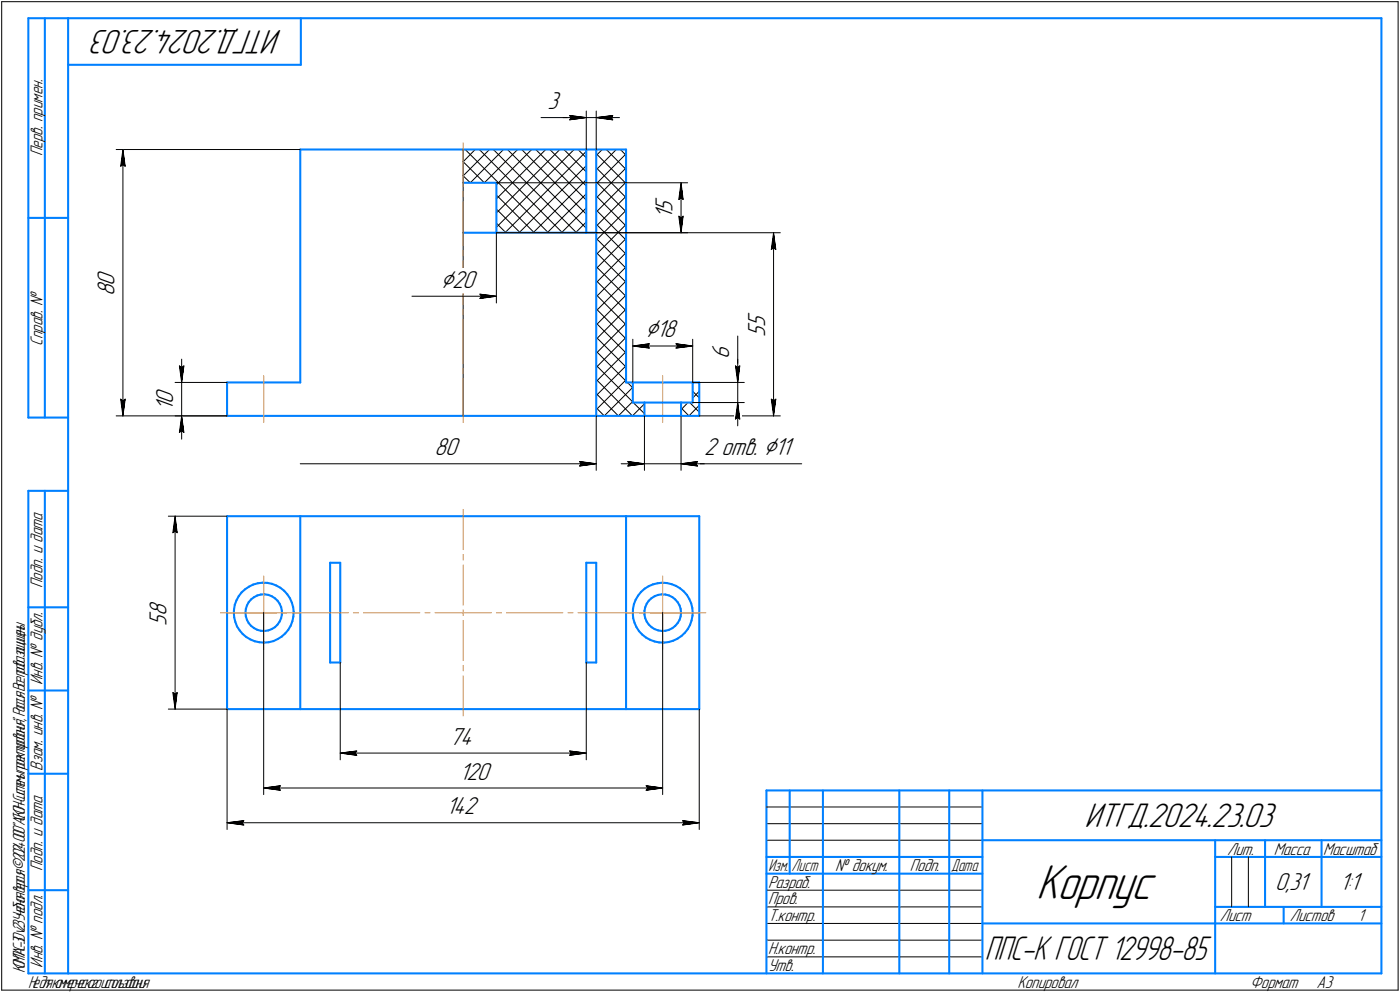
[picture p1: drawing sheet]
<svg xmlns="http://www.w3.org/2000/svg" width="421mm" height="298mm" viewBox="0 0 421 298" stroke-linecap="round" stroke-linejoin="round" font-family="sans-serif">
<defs><g id="words">
<text font-size="15.6" x="311.6" y="270.1">Корпус</text>
<g font-size="10.9">
<text x="84.8" y="9" transform="rotate(-180 84.8 9)">ИТГД.2024.23.03</text>
<text x="326.2" y="248.5">ИТГД.2024.23.03</text>
</g>
<text font-size="10.7" x="296.2" y="288.5">ППС-К ГОСТ 12998-85</text>
<g font-size="8.5">
<text x="132.5" y="86.5">⌀20</text>
<text x="194" y="101.4">⌀18</text>
</g>
<g font-size="7.8">
<text x="164.7" y="32.8">3</text>
<text x="202.3" y="65.8" transform="rotate(-90 202.3 65.8)">1</text>
<text x="202.3" y="63.7" transform="rotate(-90 202.3 63.7)">5</text>
<text x="34.4" y="89" transform="rotate(-90 34.4 89)">8</text>
<text x="34.4" y="85.9" transform="rotate(-90 34.4 85.9)">0</text>
<text x="230.1" y="101.1" transform="rotate(-90 230.1 101.1)">5</text>
<text x="230.1" y="98.4" transform="rotate(-90 230.1 98.4)">5</text>
<text x="219.3" y="108" transform="rotate(-90 219.3 108)">6</text>
<text x="52.1" y="123.5" transform="rotate(-90 52.1 123.5)">1</text>
<text x="52.1" y="121.4" transform="rotate(-90 52.1 121.4)">0</text>
<text x="130.7" y="136.8">80</text>
<text x="211.8" y="136.8">2 отв. ⌀11</text>
<text x="50.1" y="185.2" transform="rotate(-90 50.1 185.2)">8</text>
<text x="50.1" y="188" transform="rotate(-90 50.1 188)">5</text>
<text x="135.2" y="223.8">74</text>
<text x="138.2" y="234.2">120</text>
<text x="134.2" y="244.7">142</text>
<text x="383.5" y="267.5">0,31</text>
<text x="402.9" y="267.5">1:1</text>
</g>
<g font-size="5.5">
<text x="12.8" y="46.9" transform="rotate(-90 12.8 46.9)">Перв. примен.</text>
<text x="12.8" y="103.8" transform="rotate(-90 12.8 103.8)">Справ. №</text>
<text x="12.8" y="176.7" transform="rotate(-90 12.8 176.7)">Подп. и дата</text>
<text x="12.8" y="205.8" transform="rotate(-90 12.8 205.8)">Инв. № дубл.</text>
<text x="12.8" y="231.6" transform="rotate(-90 12.8 231.6)">Взам. инв. №</text>
<text x="369.1" y="256.8">Лит.</text>
<text x="383.1" y="256.8">Масса</text>
<text x="12.8" y="261.7" transform="rotate(-90 12.8 261.7)">Подп. и дата</text>
<text x="251.2" y="261.8">№ докум.</text>
<text x="273.6" y="261.8">Подп.</text>
<text x="231" y="266.8">Разраб.</text>
<text x="231" y="271.8">Пров.</text>
<text x="231" y="276.8">Т.контр.</text>
<text x="366.9" y="276.8">Лист</text>
<text x="387.9" y="276.8">Листов</text>
<text x="408.4" y="276.8">1</text>
<text x="231" y="286.8">Н.контр.</text>
<text x="12.8" y="290.8" transform="rotate(-90 12.8 290.8)">Инв. № подл.</text>
<text x="231" y="291.8">Утв.</text>
<text x="306" y="296.8">Копировал</text>
<text x="376" y="296.8">Формат</text>
<text x="396" y="296.8">A3</text>
</g>
<g font-size="5.4">
<text x="398" y="256.8">Масштаб</text>
<text x="231.1" y="261.8">Изм.</text>
<text x="238.1" y="261.8">Лист</text>
<text x="286.1" y="261.8">Дата</text>
<text x="7.5" y="292.5" transform="rotate(-90 7.5 292.5)">КОМПАС-3Dv23Учебнаяверсия©2024ООО&quot;АСКОН-Системыпроектирования&quot;,Россия.Всеправазащищены.</text>
<text x="8.5" y="296.7">Недлякоммерческогоиспользования</text>
</g>
</g></defs>
<g fill="none" stroke="#0080ff" stroke-width=".62">
<path d="M8.5 5.5v120zM8.5 5.5h12zM13.5 5.5v120zM20.5 5.5v287zM20.5 5.5h395zM20.5 19.5h70zM90.5 5.5v14zM415.5 5.5v287zM90.3 44.9h49zM90.3 44.9v70zM139.3 54.9h10zM139.3 44.9h37z"/>
<path d="M149.3 54.9v15zM176.3 44.9v25zM176.3 44.9h3zM179.3 44.9v80.1zM179.3 44.9h9zM188.3 44.9v70zM8.5 65.5h12zM139.3 69.9h10zM149.3 69.9h27zM176.3 69.9h3zM68.3 114.9h22zM68.3 114.9v10.1z"/>
<path d="M188.3 114.9h2zM190.3 114.9v6.1zM190.3 114.9h18zM208.3 114.9h2zM208.3 114.9v6.1zM210.3 114.9v10.1zM8.5 125.5h12zM68.3 125h71zM139.3 125h40zM179.3 125h14.5zM190.3 121h3.5zM193.8 121v4z"/>
<path d="M193.8 125h11zM193.8 121h11zM204.8 121h3.5zM204.8 125h5.5zM204.8 121v4zM8.5 147.5v145zM8.5 147.5h12zM13.5 147.5v145zM68.3 155.1h22zM68.3 155.1v58zM90.3 155.1v58zM90.3 155.1h98z"/>
<path d="M188.3 155.1v58zM188.3 155.1h22zM210.3 155.1v58zM71.8 179.2l-.7 1.2zM72.6 178l1.1-.9zM72.6 178l-.8 1.2zM73.7 177.1l1.2-.8zM74.9 176.3l1.2-.6zM76.1 175.7l1.5-.4zM76.4 179.4l1-.5zM77.4 178.9l1.1-.3zM77.6 175.3l1.4-.2z"/>
<path d="M78.5 178.6h1.1zM79 175.1h1.4zM79.6 178.6l1.1 .2zM80.4 175.1l1.4 .3zM80.7 178.8l1 .4zM81.7 179.2l1 .6zM81.8 175.4l1.3 .5zM82.7 179.8l.8 .7zM83.1 175.9l1.2 .7zM84.3 176.6l1.2 .9zM85.5 177.5l.9 1.1zM86.4 178.6l.8 1.2z"/>
<path d="M87.2 179.8l.6 1.3zM99.3 169.1v30zM99.3 169.1h3zM102.3 169.1v30zM176.3 169.1v30zM176.3 169.1h3zM179.3 169.1v30zM191.9 179l-.7 1.2zM192.8 177.9l1.1-1zM192.8 177.9l-.9 1.1zM193.9 176.9l1.2-.7zM195.1 176.2l1.3-.6z"/>
<path d="M195.9 179.8l1-.6zM196.4 175.6l1.4-.3zM196.9 179.2l1.1-.4zM197.8 175.3l1.4-.2zM198 178.8l1-.2zM199 178.6h1.2zM199.2 175.1l1.4 .1zM200.2 178.6l1 .3zM200.6 175.2l1.4 .3zM201.2 178.9l1 .5zM202 175.5l1.3 .6zM202.2 179.4l.9 .7z"/>
<path d="M203.3 176.1l1.3 .7zM204.6 176.8l1 .9zM205.6 177.7l1 1.1zM206.6 178.8l.7 1.2zM8.5 182.5h12zM70.3 184.1l.1 1.4zM70.4 183.2l-.1 .9zM70.4 185.5l.4 1.4zM70.6 181.8l-.2 1.4zM70.8 186.9l.5 1.3zM71.1 180.4l-.5 1.4zM71.3 188.2l.8 1.2z"/>
<path d="M72.1 189.4l.9 1.1zM73 190.5l1.1 .9zM73.8 184.1l.1 1.1zM73.9 185.2l.4 1.1zM73.9 183l-.1 1.1zM74.1 191.4l1.2 .7zM74.3 186.3l.5 .9zM74.3 181.9l-.4 1.1zM74.8 187.2l.7 .9zM74.8 181l-.5 .9zM75.3 192.1l1.4 .6zM75.5 188.1l.9 .7z"/>
<path d="M75.5 180.1l.9-.7zM75.5 180.1l-.7 .9zM76.4 188.8l1 .5zM76.7 192.7l1.3 .3zM77.4 189.3l1.1 .2zM78 193l1.4 .1zM78.5 189.5l1.1 .1zM79.4 193.1l1.4-.1zM79.6 189.6l1.1-.2zM80.7 189.4l1-.4zM80.8 193l1.4-.4zM81.7 189l1-.5z"/>
<path d="M82.2 192.6l1.3-.6zM82.7 188.5l.8-.8zM83.5 180.5l.6 .9zM83.5 192l1.2-.7zM84.1 186.8l-.6 .9zM84.1 181.4l.5 1zM84.6 185.8l-.5 1zM84.6 182.4l.2 1.2zM84.7 191.3l1.1-1zM84.8 184.7l-.2 1.1zM84.8 183.6v1.1zM86.7 189.3l-.9 1z"/>
<path d="M87.4 188l-.7 1.3zM87.8 181.1l.4 1.3zM87.9 186.7l-.5 1.3zM88.2 182.4l.1 1.4zM88.2 185.3l-.3 1.4zM88.3 183.8l-.1 1.5zM99.3 199.1h3zM176.3 199.1h3zM190.3 184.3l.1 1.5zM190.4 182.9l-.1 1.4zM190.4 185.8l.4 1.3zM190.7 181.5l-.3 1.4z"/>
<path d="M190.8 187.1l.6 1.3zM191.2 180.2l-.5 1.3zM191.4 188.4l.8 1.3zM192.2 189.7l1 1zM193.2 190.7l1.1 .9zM193.8 183.6v1.1zM193.8 184.7l.3 1.1zM194.1 182.5l-.3 1.1zM194.1 185.8l.4 1zM194.3 191.6l1.2 .6zM194.5 181.4l-.4 1.1zM194.5 186.8l.6 .9z"/>
<path d="M195.1 180.5l.8-.7zM195.1 180.5l-.6 .9zM195.1 187.7l.9 .8zM195.5 192.2l1.4 .6zM196 188.5l.9 .5zM196.9 192.8l1.3 .2zM196.9 189l1.1 .4zM198 189.4l1 .2zM198.2 193l1.5 .1zM199 189.6l1.2-.1zM199.7 193.1l1.4-.2zM200.2 189.5l1-.2z"/>
<path d="M201.1 192.9l1.4-.4zM201.2 189.3l1-.5zM202.2 188.8l.9-.7zM202.5 192.5l1.3-.6zM203.1 180.1l.7 .9zM203.8 191.9l1.1-.8zM203.8 181l.6 .9zM203.8 187.2l-.7 .9zM204.4 181.9l.3 1.1zM204.4 186.3l-.6 .9zM204.7 183l.1 1.1zM204.7 185.2l-.3 1.1z"/>
<path d="M204.8 184.1l-.1 1.1zM204.9 191.1l1.1-.9zM206.9 189l-.9 1.2zM207.3 180l.6 1.3zM207.5 187.8l-.6 1.2zM207.9 181.3l.3 1.4zM208 186.4l-.5 1.4zM208.2 182.7l.1 1.4zM208.3 185l-.3 1.4zM208.3 184.1v.9zM8.5 207.5h12zM68.3 213.1h22z"/>
<path d="M90.3 213.1h98zM188.3 213.1h22zM8.5 232.5h12zM230.5 237.5h185zM230.5 237.5v55zM237.5 237.5v25zM247.5 237.5v55zM270.5 237.5v55zM285.5 237.5v55zM295.5 237.5v55zM230.5 257.5h65zM295.5 252.5h120z"/>
<path d="M365.5 252.5v40zM365.5 257.5h15zM380.5 252.5v20zM380.5 257.5h35zM397.5 252.5v20zM8.5 267.5h12zM230.5 262.5h65zM295.5 277.5h70zM365.5 277.5h50zM365.5 272.5h50zM386.1 272.5v5zM8.5 292.5h12z"/>
<path d="M20.5 292.5h395z"/>
</g>
<g fill="none" stroke="#000" stroke-width=".3">
<path d="M.5 .5v297zM.5 .5h420zM420.5 .5v297zM162.7 35.3h8.6zM169.3 35.3h7zM171.3 35.3h5zM171.3 34.7l5 .6zM171.3 34.7l.5 .6zM171.3 36l5-.7zM171.8 35.3l-.5 .7zM176.3 33.4v11.5zM176.3 35.3h3z"/>
<path d="M179.3 33.4v11.5zM179.3 35.3l5 .7zM179.3 35.3l5-.6zM179.3 35.3h7zM183.8 35.3l.5 .7zM184.3 34.7l-.5 .6zM34.9 44.9h55.4zM36.3 50l.7-.6zM37 44.9l.6 5.1zM37 49.4l.6 .6zM37 44.9l-.7 5.1zM37 44.9v80.1z"/>
<path d="M139.3 52.8l7.9-7.9zM139.3 48.6l6.4 6.3zM139.3 52.8l2.1 2.1zM139.3 44.9v80.1zM139.9 44.9l25 25zM141.4 54.9l10-10zM142.9 44.9l-3.6 3.7zM144.2 44.9l25 25zM145.7 54.9l10-10zM148.4 44.9l25 25zM149.3 59.8l14.8-14.9zM149.3 55.5l10.6-10.6z"/>
<path d="M149.3 58.6l11.4 11.3zM149.3 54.9h57.5zM152.6 44.9l23.7 23.7zM156.9 44.9l19.4 19.4zM161.1 44.9l15.2 15.2zM165.4 44.9l10.9 11zM169.6 44.9l6.7 6.7zM173.8 44.9l2.5 2.5zM179.3 46.7l1.8-1.8zM179.3 46.2l9 8.9zM179.3 50.4l9 9zM179.3 54.6l9 9z"/>
<path d="M179.3 58.9l9 9zM182.4 44.9l5.9 6zM185.4 44.9l-6.1 6.1zM186.6 44.9l1.7 1.8zM188.3 59l-9 9zM188.3 54.8l-9 8.9zM188.3 50.5l-9 9zM188.3 46.2l-9 9.1zM204.2 59.9l.6-.5zM204.8 54.9l.7 5zM204.8 59.4l.7 .5zM204.8 54.9l-.6 5z"/>
<path d="M204.8 54.9v15zM149.3 68.3l23.4-23.4zM149.3 64l19.1-19.1zM149.3 62.8l7.2 7.1zM149.3 67.1l2.9 2.8zM149.3 69.9v21.1zM149.3 69.9h57.5zM151.9 69.9l24.4-24.4zM156.1 69.9l20.2-20.1zM160.4 69.9l15.9-15.9zM164.6 69.9l11.7-11.6zM168.9 69.9l7.4-7.4z"/>
<path d="M173.1 69.9l3.2-3.2zM179.3 72.2l9-9zM179.3 63.1l9 9zM179.3 67.3l9 9.1zM179.3 71.6l9 9zM179.3 75.9l9 8.9zM179.3 69.9h55.4zM188.3 75.9l-9 9zM188.3 71.7l-9 9zM188.3 67.5l-9 9zM204.2 65l.6 4.9zM204.2 65l.6 .4z"/>
<path d="M204.8 65.4l.7-.4zM205.5 65l-.7 4.9zM232 75l.7-.5zM232.7 69.9l.6 5.1zM232.7 74.5l.6 .5zM232.7 69.9l-.7 5.1zM232.7 69.9v55.1zM123.9 89h25.4zM144.3 89.7l5-.7zM144.3 88.4l.5 .6zM144.3 88.4l5 .6zM144.8 89l-.5 .7z"/>
<path d="M179.3 97.6l9-8.9zM179.3 93.4l9-9zM179.3 89.2l9-9zM179.3 80.1l9 9zM179.3 84.3l9 9.1zM179.3 88.6l9 9zM179.3 92.8l9 9zM179.3 97.1l9 9zM188.3 97.1l-9 9.1zM188.3 92.9l-9 9zM36.3 119.9l.7 5.1zM36.3 119.9l.7 .6z"/>
<path d="M37.6 119.9l-.6 5.1zM52.7 114.9h15.6zM54 110l.6 .5zM54 110l.6 4.9zM54.6 110.5l.7-.5zM54.6 107.9v7zM54.6 114.9v10.1zM55.3 110l-.7 4.9zM179.3 114.6l9-8.9zM179.3 101.3l9 9zM179.3 105.6l9 8.9zM179.3 109.8l11 11z"/>
<path d="M179.3 114l10.9 11zM179.3 118.3l6.7 6.7zM188.3 109.9l-9 9zM188.3 101.4l-9 9zM188.7 114.9l1.6 1.7zM190.3 101.9v13zM190.3 104l5-.7zM190.3 104l5 .6zM190.3 104h18zM194.8 104l.5 .6zM195.3 103.3l-.5 .7zM203.3 104.6l5-.6z"/>
<path d="M203.3 103.3l.5 .7zM203.3 103.3l5 .7zM203.8 104l-.5 .6zM208.3 115.3l.4-.4zM208.3 117.6l2 1.9zM208.3 101.9v13zM208.3 114.9h15.6zM209.9 114.9l.4 .4zM210.3 117.6l-2 2zM221.2 110l.7 .5zM221.2 110l.7 4.9zM221.9 110v4.9z"/>
<path d="M221.9 101v9zM221.9 110.5l.6-.5zM221.9 107.9v7zM221.9 114.9v6.1zM222.5 110l-.6 4.9zM232 119.9l.7 5.1zM232 119.9l.7 .6zM233.3 119.9l-.6 5.1zM34.9 125h33.4zM37 120.5l.6-.6zM52.7 125h15.6zM54 129.9l.6-.5z"/>
<path d="M54.6 125l-.6 4.9zM54.6 129.4l.7 .5zM54.6 125l.7 4.9zM54.6 125v7zM90.3 139.4h89zM174.3 138.7l.5 .7zM174.3 138.7l5 .7zM174.8 139.4l-.5 .6zM179.3 123.1l9-9zM179.3 122.5l2.5 2.5zM179.3 125v16.3zM181.8 125l8.5-8.6z"/>
<path d="M186 125l4.3-4.4zM186.8 139.4h7zM188.8 138.7l5 .7zM188.8 138.7l.5 .7zM189.3 139.4l-.5 .6zM190.2 125l3.6-3.6zM190.4 121l3.4 3.3zM193.8 125v16.3zM193.8 139.4h11zM204.8 122.5l2.4 2.5zM204.8 139.4h5zM204.8 125v16.3z"/>
<path d="M204.8 139.4l5 .6zM204.8 139.4l5-.7zM204.8 139.4h7zM206.9 121l-2.1 2.1zM207.4 121l2.9 2.8zM208.3 121h15.6zM209.3 139.4l.5 .6zM209.7 139.4h31.4zM209.8 138.7l-.5 .7zM210.3 121.8l-3.1 3.2zM210.3 125h24.4zM221.2 125.9l.7-.5z"/>
<path d="M221.9 121l-.7 4.9zM221.9 125.4l.6 .5zM221.9 121l.6 4.9zM221.9 121v7zM232.7 120.5l.6-.6zM50.6 155.1h17.7zM52.7 155.1l.6 5zM52.7 159.6l.6 .5zM52.7 155.1l-.7 5zM52.7 155.1v58zM174.3 140l5-.6zM188.8 140l5-.6z"/>
<path d="M52 160.1l.7-.5zM79.3 184.1v54.7zM102.3 199.1v29.2zM176.3 199.1v29.2zM199.3 184.1v54.7zM50.6 213.1h17.7zM52 208.1l.7 5zM52 208.1l.7 .5zM52.7 208.6l.6-.5zM53.3 208.1l-.6 5zM68.3 213.1v36.2zM210.3 213.1v36.2z"/>
<path d="M79.3 236.8l5-.7zM79.3 236.8l5 .7zM79.3 236.8h120zM83.8 236.8l.5 .7zM84.3 236.1l-.5 .7zM102.3 226.3l5-.6zM102.3 226.3l5 .7zM102.3 226.3h74zM106.8 226.3l.5 .7zM107.3 225.7l-.5 .6zM171.3 227l5-.7zM171.3 225.7l.5 .6z"/>
<path d="M171.3 225.7l5 .6zM171.8 226.3l-.5 .7zM194.3 237.5l5-.7zM194.3 236.1l.5 .7zM194.3 236.1l5 .7zM194.8 236.8l-.5 .7zM68.3 247.2l5-.6zM68.3 247.2l5 .7zM68.3 247.2h142zM72.8 247.2l.5 .7zM73.3 246.6l-.5 .6zM205.3 247.9l5-.7z"/>
<path d="M205.3 246.6l.5 .6zM205.3 246.6l5 .6zM205.8 247.2l-.5 .7zM230.5 247.5h65zM230.5 252.5h65zM230.5 242.5h65zM370.4 257.5v15zM375.5 257.5v15zM230.5 267.5h65zM230.5 272.5h65zM230.5 277.5h65zM.5 297.5h420z"/>
<path d="M230.5 282.5h65zM230.5 287.5h65z"/>
</g>
<g fill="none" stroke="#ff8000" stroke-width=".3">
<path d="M139.3 57.6v1.6zM139.3 43v13zM139.3 78.4v13.1zM139.3 75.3v1.6zM139.3 60.7v13.1zM139.3 96.1v13.1zM139.3 93v1.6zM79.3 112.9v14zM139.3 113.8v13.1zM139.3 110.7v1.6zM199.3 112.9v14zM139.3 153.1v12.1z"/>
<path d="M79.3 173.1v11zM139.3 169.8v12zM139.3 166.6v1.7zM199.3 173.1v11zM66.3 184.1h17zM68.3 184.1h11zM79.3 184.1h11zM79.3 184.1v11zM84.8 184.1h1.5zM87.8 184.1h17zM106.3 184.1h1.5zM109.3 184.1h17z"/>
<path d="M127.8 184.1h1.5zM130.8 184.1h17zM139.3 199.9v1.7zM139.3 186.4v12.1zM139.3 183.3v1.6zM149.3 184.1h1.5zM152.3 184.1h17zM170.8 184.1h1.5zM173.8 184.1h17zM188.3 184.1h11zM192.3 184.1h1.5zM195.4 184.1h16.9z"/>
<path d="M199.3 184.1h11zM199.3 184.1v11zM139.3 203.1v12z"/>
</g>
<g fill="#fff" stroke="#fff" stroke-width=".3">
<path d="M46.5 116.4h7.1zM46.5 116.4h7.1zM46.5 116.5h7.1zM46.5 116.6h7.1zM46.5 116.6h7.1zM46.5 116.7h7.1zM46.5 116.7h7.1zM46.5 116.8h7.1zM46.5 116.8h7.1zM46.5 116.9h7.1zM46.5 117h7.1zM46.5 117h7.1zM46.5 117.1h7.1zM46.5 117.1h7.1zM46.5 117.2h7.1zM46.5 117.2h7.1zM46.5 117.3h7.1zM46.5 117.3h7.1zM46.5 117.4h7.1zM46.5 117.5h7.1zM46.5 117.5h7.1zM46.5 117.6h7.1zM46.5 117.6h7.1zM46.5 117.7h7.1zM46.5 117.7h7.1zM46.5 117.8h7.1zM46.5 117.9h7.1zM46.5 117.9h7.1zM46.5 118h7.1zM46.5 118h7.1zM46.5 118.1h7.1zM46.5 118.1h7.1zM46.5 118.2h7.1zM46.5 118.3h7.1zM46.5 118.3h7.1zM46.5 118.4h7.1zM46.5 118.4h7.1zM46.5 118.5h7.1zM46.5 118.5h7.1zM46.5 118.6h7.1zM46.5 118.6h7.1zM46.5 118.7h7.1zM46.5 118.8h7.1zM46.5 118.8h7.1zM46.5 118.9h7.1zM46.5 118.9h7.1zM46.5 119h7.1zM46.5 119h7.1zM46.5 119.1h7.1zM46.5 119.2h7.1zM46.5 119.2h7.1zM46.5 119.3h7.1zM46.5 119.3h7.1zM46.5 119.4h7.1zM46.5 119.4h7.1zM46.5 119.5h7.1zM46.5 119.5h7.1zM46.5 119.6h7.1zM46.5 119.7h7.1zM46.5 119.7h7.1zM46.5 119.8h7.1zM46.5 119.8h7.1zM46.5 119.9h7.1zM46.5 119.9h7.1zM46.5 120h7.1zM46.5 120.1h7.1zM46.5 120.1h7.1zM46.5 120.2h7.1zM46.5 120.2h7.1zM46.5 120.3h7.1zM46.5 120.3h7.1zM46.5 120.4h7.1zM46.5 120.5h7.1zM46.5 120.5h7.1zM46.5 120.6h7.1zM46.5 120.6h7.1zM46.5 120.7h7.1zM46.5 120.7h7.1zM46.5 120.8h7.1zM46.5 120.8h7.1zM46.5 120.9h7.1zM46.5 121h7.1zM46.5 121h7.1zM46.5 121.1h7.1zM46.5 121.1h7.1zM46.5 121.2h7.1zM46.5 121.2h7.1zM46.5 121.3h7.1zM46.5 121.4h7.1zM46.5 121.4h7.1zM46.5 121.5h7.1zM46.5 121.5h7.1zM46.5 121.6h7.1zM46.5 121.6h7.1zM46.5 121.7h7.1zM46.5 121.8h7.1zM46.5 121.8h7.1zM46.5 121.9h7.1zM46.5 121.9h7.1zM46.5 122h7.1zM46.5 122h7.1zM46.5 122.1h7.1zM46.5 122.1h7.1zM46.5 122.2h7.1zM46.5 122.3h7.1zM46.5 122.3h7.1zM46.5 122.4h7.1zM46.5 122.4h7.1zM46.5 122.5h7.1zM46.5 122.5h7.1zM46.5 122.6h7.1zM46.5 122.7h7.1zM46.5 122.7h7.1zM46.5 122.8h7.1zM46.5 122.8h7.1zM46.5 122.9h7.1zM46.5 122.9h7.1zM46.5 123h7.1zM46.5 123h7.1zM46.5 123.1h7.1zM46.5 123.2h7.1zM46.5 123.2h7.1zM46.5 123.3h7.1zM46.5 123.3h7.1zM46.5 123.4h7.1zM46.5 123.4h7.1z"/>
<path d="M53.4 109.4h2.5zM53.5 109.5h2.4zM53.5 109.6h2.4zM53.5 109.6h2.4zM53.5 109.7h2.4zM53.5 109.7h2.4zM53.5 109.8h2.4zM53.5 109.8h2.4zM53.5 109.9h2.3zM53.5 110h2.3zM53.5 110h2.3zM53.5 110.1h2.3zM53.5 110.1h2.3zM53.5 110.2h2.3zM53.5 110.2h2.3zM53.6 110.3h2.2zM53.6 110.3h2.2zM53.6 110.4h2.2zM53.6 110.5h2.2zM53.6 110.5h2.2zM53.6 110.6h2.2zM53.6 110.6h2.2zM53.6 110.7h2.1zM53.6 110.7h2.1zM53.6 110.8h2.1zM53.6 110.9h2.1zM53.6 110.9h2.1zM53.6 111h2.1zM53.6 111h2.1zM53.6 111.1h2.1zM53.7 111.1h2zM53.7 111.2h2zM53.7 111.3h2zM53.7 111.3h2zM53.7 111.4h2zM53.7 111.4h2zM53.7 111.5h2zM53.7 111.5h1.9zM53.7 111.6h1.9zM53.7 111.6h1.9zM53.7 111.7h1.9zM53.7 111.8h1.9zM53.7 111.8h1.9zM53.7 111.9h1.9zM53.7 111.9h1.8zM53.8 112h1.7zM53.8 112h1.7zM53.8 112.1h1.7zM53.8 112.2h1.7zM53.8 112.2h1.7zM53.8 112.3h1.7zM53.8 112.3h1.7zM53.8 112.4h1.7zM53.8 112.4h1.7zM53.8 112.5h1.7zM53.8 112.6h1.7zM53.8 112.6h1.7zM53.8 112.7h1.7zM53.8 112.7h1.7zM53.9 112.8h1.5zM53.9 112.8h1.5zM53.9 112.9h1.5zM53.9 112.9h1.5zM53.9 113h1.5zM53.9 113.1h1.5zM53.9 113.1h1.5zM53.9 113.2h1.5zM54 113.2h1.4zM54 113.3h1.4zM54 113.3h1.3zM54 113.4h1.3zM54.1 113.5h1.2zM54.1 113.5h1.2zM54.1 113.6h1.2zM54.1 113.6h1.1zM54.1 113.7h1.1zM54.2 113.7h.9zM54.2 113.8h.9zM54.2 113.8h.9zM54.2 113.9h.9zM54.2 114h.9zM54.3 114h.7zM54.3 114.1h.7zM54.4 114.1h.6zM54.4 114.2h.6zM54.4 114.2h.6zM54.4 114.3h.5zM54.4 114.4h.5zM54.5 114.4h.4zM54.5 114.5h.4zM54.5 114.5h.3zM54.5 114.6h.3zM54.5 114.6h.3zM54.6 114.7h.2zM54.6 114.8h.2z"/>
<path d="M54.6 125.1h.2zM54.6 125.2h.2zM54.5 125.3h.3zM54.5 125.3h.3zM54.5 125.4h.3zM54.5 125.4h.4zM54.5 125.5h.4zM54.4 125.5h.5zM54.4 125.6h.5zM54.4 125.6h.6zM54.4 125.7h.6zM54.4 125.8h.6zM54.3 125.8h.7zM54.3 125.9h.7zM54.2 125.9h.9zM54.2 126h.9zM54.2 126h.9zM54.2 126.1h.9zM54.2 126.2h.9zM54.1 126.2h1.1zM54.1 126.3h1.1zM54.1 126.3h1.2zM54.1 126.4h1.2zM54.1 126.4h1.2zM54 126.5h1.3zM54 126.5h1.3zM54 126.6h1.4zM54 126.7h1.4zM53.9 126.7h1.5zM53.9 126.8h1.5zM53.9 126.8h1.5zM53.9 126.9h1.5zM53.9 126.9h1.5zM53.9 127h1.5zM53.9 127.1h1.5zM53.9 127.1h1.5zM53.8 127.2h1.7zM53.8 127.2h1.7zM53.8 127.3h1.7zM53.8 127.3h1.7zM53.8 127.4h1.7zM53.8 127.5h1.7zM53.8 127.5h1.7zM53.8 127.6h1.7zM53.8 127.6h1.7zM53.8 127.7h1.7zM53.8 127.7h1.7zM53.8 127.8h1.7zM53.8 127.8h1.7zM53.8 127.9h1.7zM53.7 128h1.8zM53.7 128h1.9zM53.7 128.1h1.9zM53.7 128.1h1.9zM53.7 128.2h1.9zM53.7 128.2h1.9zM53.7 128.3h1.9zM53.7 128.4h1.9zM53.7 128.4h2zM53.7 128.5h2zM53.7 128.5h2zM53.7 128.6h2zM53.7 128.6h2zM53.7 128.7h2zM53.7 128.7h2zM53.6 128.8h2.1zM53.6 128.9h2.1zM53.6 128.9h2.1zM53.6 129h2.1zM53.6 129h2.1zM53.6 129.1h2.1zM53.6 129.1h2.1zM53.6 129.2h2.1zM53.6 129.3h2.2zM53.6 129.3h2.2zM53.6 129.4h2.2zM53.6 129.4h2.2zM53.6 129.5h2.2zM53.6 129.5h2.2zM53.6 129.6h2.2zM53.5 129.7h2.3zM53.5 129.7h2.3zM53.5 129.8h2.3zM53.5 129.8h2.3zM53.5 129.9h2.3zM53.5 129.9h2.3zM53.5 130h2.3zM53.5 130h2.4zM53.5 130.1h2.4zM53.5 130.2h2.4zM53.5 130.2h2.4zM53.5 130.3h2.4zM53.5 130.3h2.4zM53.5 130.4h2.4z"/>
<path d="M28.8 80.9h7.2zM28.8 80.9h7.2zM28.8 81h7.2zM28.8 81.1h7.2zM28.8 81.1h7.2zM28.8 81.2h7.2zM28.8 81.2h7.2zM28.8 81.3h7.2zM28.8 81.3h7.2zM28.8 81.4h7.2zM28.8 81.4h7.2zM28.8 81.5h7.2zM28.8 81.6h7.2zM28.8 81.6h7.2zM28.8 81.7h7.2zM28.8 81.7h7.2zM28.8 81.8h7.2zM28.8 81.8h7.2zM28.8 81.9h7.2zM28.8 82h7.2zM28.8 82h7.2zM28.8 82.1h7.2zM28.8 82.1h7.2zM28.8 82.2h7.2zM28.8 82.2h7.2zM28.8 82.3h7.2zM28.8 82.4h7.2zM28.8 82.4h7.2zM28.8 82.5h7.2zM28.8 82.5h7.2zM28.8 82.6h7.2zM28.8 82.6h7.2zM28.8 82.7h7.2zM28.8 82.7h7.2zM28.8 82.8h7.2zM28.8 82.9h7.2zM28.8 82.9h7.2zM28.8 83h7.2zM28.8 83h7.2zM28.8 83.1h7.2zM28.8 83.1h7.2zM28.8 83.2h7.2zM28.8 83.3h7.2zM28.8 83.3h7.2zM28.8 83.4h7.2zM28.8 83.4h7.2zM28.8 83.5h7.2zM28.8 83.5h7.2zM28.8 83.6h7.2zM28.8 83.7h7.2zM28.8 83.7h7.2zM28.8 83.8h7.2zM28.8 83.8h7.2zM28.8 83.9h7.2zM28.8 83.9h7.2zM28.8 84h7.2zM28.8 84h7.2zM28.8 84.1h7.2zM28.8 84.2h7.2zM28.8 84.2h7.2zM28.8 84.3h7.2zM28.8 84.3h7.2zM28.8 84.4h7.2zM28.8 84.4h7.2zM28.8 84.5h7.2zM28.8 84.6h7.2zM28.8 84.6h7.2zM28.8 84.7h7.2zM28.8 84.7h7.2zM28.8 84.8h7.2zM28.8 84.8h7.2zM28.8 84.9h7.2zM28.8 84.9h7.2zM28.8 85h7.2zM28.8 85.1h7.2zM28.8 85.1h7.2zM28.8 85.2h7.2zM28.8 85.2h7.2zM28.8 85.3h7.2zM28.8 85.3h7.2zM28.8 85.4h7.2zM28.8 85.5h7.2zM28.8 85.5h7.2zM28.8 85.6h7.2zM28.8 85.6h7.2zM28.8 85.7h7.2zM28.8 85.7h7.2zM28.8 85.8h7.2zM28.8 85.9h7.2zM28.8 85.9h7.2zM28.8 86h7.2zM28.8 86h7.2zM28.8 86.1h7.2zM28.8 86.1h7.2zM28.8 86.2h7.2zM28.8 86.2h7.2zM28.8 86.3h7.2zM28.8 86.4h7.2zM28.8 86.4h7.2zM28.8 86.5h7.2zM28.8 86.5h7.2zM28.8 86.6h7.2zM28.8 86.6h7.2zM28.8 86.7h7.2zM28.8 86.8h7.2zM28.8 86.8h7.2zM28.8 86.9h7.2zM28.8 86.9h7.2zM28.8 87h7.2zM28.8 87h7.2zM28.8 87.1h7.2zM28.8 87.2h7.2zM28.8 87.2h7.2zM28.8 87.3h7.2zM28.8 87.3h7.2zM28.8 87.4h7.2zM28.8 87.4h7.2zM28.8 87.5h7.2zM28.8 87.5h7.2zM28.8 87.6h7.2zM28.8 87.7h7.2zM28.8 87.7h7.2zM28.8 87.8h7.2zM28.8 87.8h7.2zM28.8 87.9h7.2zM28.8 87.9h7.2zM28.8 88h7.2zM28.8 88.1h7.2zM28.8 88.1h7.2zM28.8 88.2h7.2zM28.8 88.2h7.2zM28.8 88.3h7.2zM28.8 88.3h7.2zM28.8 88.4h7.2zM28.8 88.4h7.2zM28.8 88.5h7.2zM28.8 88.6h7.2zM28.8 88.6h7.2zM28.8 88.7h7.2zM28.8 88.7h7.2zM28.8 88.8h7.2zM28.8 88.8h7.2zM28.8 88.9h7.2zM28.8 89h7.2z"/>
<path d="M35.7 119.4h2.5zM35.8 119.5h2.4zM35.8 119.5h2.4zM35.8 119.6h2.4zM35.8 119.7h2.4zM35.8 119.7h2.4zM35.8 119.8h2.4zM35.8 119.8h2.4zM35.8 119.9h2.4zM35.8 119.9h2.4zM35.8 120h2.4zM35.8 120.1h2.4zM35.8 120.1h2.4zM35.8 120.2h2.4zM35.8 120.2h2.4zM35.9 120.3h2.2zM35.9 120.3h2.2zM35.9 120.4h2.2zM35.9 120.5h2.2zM35.9 120.5h2.2zM35.9 120.6h2.2zM35.9 120.6h2.2zM35.9 120.7h2.1zM36 120.7h2zM36 120.8h2zM36 120.8h2zM36 120.9h2zM36 121h2zM36 121h2zM36 121.1h2zM36 121.1h2zM36 121.2h2zM36 121.2h2zM36 121.3h2zM36 121.4h2zM36 121.4h2zM36 121.5h2zM36.1 121.5h1.8zM36.1 121.6h1.8zM36.1 121.6h1.8zM36.1 121.7h1.8zM36.1 121.8h1.8zM36.1 121.8h1.8zM36.1 121.9h1.8zM36.1 121.9h1.8zM36.1 122h1.8zM36.1 122h1.8zM36.1 122.1h1.8zM36.1 122.1h1.8zM36.1 122.2h1.8zM36.1 122.3h1.8zM36.1 122.3h1.8zM36.2 122.4h1.6zM36.2 122.4h1.6zM36.2 122.5h1.6zM36.2 122.5h1.6zM36.2 122.6h1.6zM36.2 122.7h1.6zM36.2 122.7h1.6zM36.2 122.8h1.6zM36.2 122.8h1.6zM36.2 122.9h1.6zM36.2 122.9h1.6zM36.2 123h1.6zM36.2 123h1.6zM36.2 123.1h1.6zM36.2 123.2h1.5zM36.3 123.2h1.4zM36.3 123.3h1.4zM36.4 123.3h1.2zM36.4 123.4h1.2zM36.4 123.4h1.2zM36.4 123.5h1.2zM36.4 123.6h1.2zM36.5 123.6h1zM36.5 123.7h1zM36.5 123.7h1zM36.5 123.8h1zM36.5 123.8h1zM36.6 123.9h.8zM36.6 124h.8zM36.6 124h.8zM36.6 124.1h.8zM36.6 124.1h.8zM36.7 124.2h.6zM36.7 124.2h.6zM36.7 124.3h.6zM36.7 124.3h.6zM36.7 124.4h.6zM36.8 124.5h.4zM36.8 124.5h.4zM36.9 124.6h.2zM36.9 124.6h.2zM36.9 124.7h.2zM36.9 124.7h.2zM36.9 124.8h.2z"/>
<path d="M36.9 45.1h.2zM36.9 45.2h.2zM36.9 45.2h.2zM36.9 45.3h.2zM36.9 45.3h.2zM36.8 45.4h.4zM36.8 45.4h.4zM36.7 45.5h.6zM36.7 45.6h.6zM36.7 45.6h.6zM36.7 45.7h.6zM36.7 45.7h.6zM36.6 45.8h.8zM36.6 45.8h.8zM36.6 45.9h.8zM36.6 45.9h.8zM36.6 46h.8zM36.5 46.1h1zM36.5 46.1h1zM36.5 46.2h1zM36.5 46.2h1zM36.5 46.3h1zM36.4 46.3h1.2zM36.4 46.4h1.2zM36.4 46.5h1.2zM36.4 46.5h1.2zM36.4 46.6h1.2zM36.3 46.6h1.4zM36.3 46.7h1.4zM36.2 46.7h1.5zM36.2 46.8h1.6zM36.2 46.8h1.6zM36.2 46.9h1.6zM36.2 47h1.6zM36.2 47h1.6zM36.2 47.1h1.6zM36.2 47.1h1.6zM36.2 47.2h1.6zM36.2 47.2h1.6zM36.2 47.3h1.6zM36.2 47.4h1.6zM36.2 47.4h1.6zM36.2 47.5h1.6zM36.2 47.5h1.6zM36.1 47.6h1.8zM36.1 47.6h1.8zM36.1 47.7h1.8zM36.1 47.8h1.8zM36.1 47.8h1.8zM36.1 47.9h1.8zM36.1 47.9h1.8zM36.1 48h1.8zM36.1 48h1.8zM36.1 48.1h1.8zM36.1 48.1h1.8zM36.1 48.2h1.8zM36.1 48.3h1.8zM36.1 48.3h1.8zM36.1 48.4h1.8zM36 48.4h2zM36 48.5h2zM36 48.5h2zM36 48.6h2zM36 48.7h2zM36 48.7h2zM36 48.8h2zM36 48.8h2zM36 48.9h2zM36 48.9h2zM36 49h2zM36 49.1h2zM36 49.1h2zM36 49.2h2zM35.9 49.2h2.1zM35.9 49.3h2.2zM35.9 49.3h2.2zM35.9 49.4h2.2zM35.9 49.4h2.2zM35.9 49.5h2.2zM35.9 49.6h2.2zM35.9 49.6h2.2zM35.8 49.7h2.4zM35.8 49.7h2.4zM35.8 49.8h2.4zM35.8 49.8h2.4zM35.8 49.9h2.4zM35.8 50h2.4zM35.8 50h2.4zM35.8 50.1h2.4zM35.8 50.1h2.4zM35.8 50.2h2.4zM35.8 50.2h2.4zM35.8 50.3h2.4zM35.8 50.3h2.4zM35.8 50.4h2.4z"/>
<path d="M164.7 27.2h4.6zM164.7 27.3h4.6zM164.7 27.3h4.6zM164.7 27.4h4.6zM164.7 27.4h4.6zM164.7 27.5h4.6zM164.7 27.5h4.6zM164.7 27.6h4.6zM164.7 27.7h4.6zM164.7 27.7h4.6zM164.7 27.8h4.6zM164.7 27.8h4.6zM164.7 27.9h4.6zM164.7 27.9h4.6zM164.7 28h4.6zM164.7 28.1h4.6zM164.7 28.1h4.6zM164.7 28.2h4.6zM164.7 28.2h4.6zM164.7 28.3h4.6zM164.7 28.3h4.6zM164.7 28.4h4.6zM164.7 28.4h4.6zM164.7 28.5h4.6zM164.7 28.6h4.6zM164.7 28.6h4.6zM164.7 28.7h4.6zM164.7 28.7h4.6zM164.7 28.8h4.6zM164.7 28.8h4.6zM164.7 28.9h4.6zM164.7 29h4.6zM164.7 29h4.6zM164.7 29.1h4.6zM164.7 29.1h4.6zM164.7 29.2h4.6zM164.7 29.2h4.6zM164.7 29.3h4.6zM164.7 29.4h4.6zM164.7 29.4h4.6zM164.7 29.5h4.6zM164.7 29.5h4.6zM164.7 29.6h4.6zM164.7 29.6h4.6zM164.7 29.7h4.6zM164.7 29.7h4.6zM164.7 29.8h4.6zM164.7 29.9h4.6zM164.7 29.9h4.6zM164.7 30h4.6zM164.7 30h4.6zM164.7 30.1h4.6zM164.7 30.1h4.6zM164.7 30.2h4.6zM164.7 30.3h4.6zM164.7 30.3h4.6zM164.7 30.4h4.6zM164.7 30.4h4.6zM164.7 30.5h4.6zM164.7 30.5h4.6zM164.7 30.6h4.6zM164.7 30.6h4.6zM164.7 30.7h4.6zM164.7 30.8h4.6zM164.7 30.8h4.6zM164.7 30.9h4.6zM164.7 30.9h4.6zM164.7 31h4.6zM164.7 31h4.6zM164.7 31.1h4.6zM164.7 31.2h4.6zM164.7 31.2h4.6zM164.7 31.3h4.6zM164.7 31.3h4.6zM164.7 31.4h4.6zM164.7 31.4h4.6zM164.7 31.5h4.6zM164.7 31.6h4.6zM164.7 31.6h4.6zM164.7 31.7h4.6zM164.7 31.7h4.6zM164.7 31.8h4.6zM164.7 31.8h4.6zM164.7 31.9h4.6zM164.7 31.9h4.6zM164.7 32h4.6zM164.7 32.1h4.6zM164.7 32.1h4.6zM164.7 32.2h4.6zM164.7 32.2h4.6zM164.7 32.3h4.6zM164.7 32.3h4.6zM164.7 32.4h4.6zM164.7 32.5h4.6zM164.7 32.5h4.6zM164.7 32.6h4.6zM164.7 32.6h4.6zM164.7 32.7h4.6zM164.7 32.7h4.6zM164.7 32.8h4.6zM164.7 32.9h4.6zM164.7 32.9h4.6zM164.7 33h4.6zM164.7 33h4.6zM164.7 33.1h4.6zM164.7 33.1h4.6zM164.7 33.2h4.6zM164.7 33.2h4.6zM164.7 33.3h4.6zM164.7 33.4h4.6zM164.7 33.4h4.6zM164.7 33.5h4.6zM164.7 33.5h4.6zM164.7 33.6h4.6zM164.7 33.6h4.6zM164.7 33.7h4.6zM164.7 33.8h4.6zM164.7 33.8h4.6zM164.7 33.9h4.6zM164.7 33.9h4.6zM164.7 34h4.6zM164.7 34h4.6zM164.7 34.1h4.6zM164.7 34.1h4.6zM164.7 34.2h4.6zM164.7 34.3h4.6zM164.7 34.3h4.6z"/>
<path d="M170.8 34.2h.5zM170.8 34.3h1zM170.8 34.3h1.4zM170.8 34.4h1.9zM170.8 34.4h2.4zM170.8 34.5h2.8zM170.8 34.5h3.3zM170.8 34.6h3.7zM170.8 34.7h3.9zM170.8 34.7h4zM170.8 34.8h4.2zM170.8 34.8h4.3zM170.8 34.9h4.5zM170.8 34.9h4.6zM170.8 35h4.7zM170.8 35.1h4.9zM170.8 35.1h5zM170.8 35.2h5.1zM170.8 35.2h5.3zM170.8 35.3h5.4zM170.8 35.3h5.5zM170.8 35.4h5.4zM170.8 35.4h5.3zM170.8 35.5h5.1zM170.8 35.6h5zM170.8 35.6h4.9zM170.8 35.7h4.7zM170.8 35.7h4.6zM170.8 35.8h4.5zM170.8 35.8h4.3zM170.8 35.9h4.2zM170.8 36h4zM170.8 36h3.9zM170.8 36.1h3.7zM170.8 36.1h3.3zM170.8 36.2h2.9zM170.8 36.2h2.5zM170.8 36.3h2.1zM170.8 36.4h1.7zM170.8 36.4h1.2zM170.8 36.5h.8zM170.8 36.5h.5z"/>
<path d="M184.3 34.2h.5zM183.9 34.3h.9zM183.4 34.3h1.4zM182.9 34.4h1.9zM182.5 34.4h2.3zM182 34.5h2.8zM181.6 34.5h3.2zM181.1 34.6h3.7zM181 34.7h3.8zM180.8 34.7h4zM180.7 34.8h4.1zM180.6 34.8h4.2zM180.5 34.9h4.3zM180.3 34.9h4.5zM180.2 35h4.6zM180 35.1h4.8zM179.9 35.1h4.9zM179.8 35.2h5zM179.6 35.2h5.2zM179.5 35.3h5.3zM179.3 35.3h5.5zM179.5 35.4h5.3zM179.6 35.4h5.2zM179.8 35.5h5zM179.9 35.6h4.9zM180 35.6h4.8zM180.2 35.7h4.6zM180.3 35.7h4.5zM180.5 35.8h4.3zM180.6 35.8h4.2zM180.7 35.9h4.1zM180.8 36h4zM181 36h3.8zM181.1 36.1h3.7zM181.5 36.1h3.3zM181.9 36.2h2.9zM182.3 36.2h2.5zM182.8 36.3h2zM183.2 36.4h1.6zM183.6 36.4h1.2zM184 36.5h.8zM184.4 36.5h.4z"/>
<path d="M130.7 131.2h8.2zM130.7 131.3h8.2zM130.7 131.3h8.2zM130.7 131.4h8.2zM130.7 131.5h8.2zM130.7 131.5h8.2zM130.7 131.6h8.2zM130.7 131.6h8.2zM130.7 131.7h8.2zM130.7 131.7h8.2zM130.7 131.8h8.2zM130.7 131.9h8.2zM130.7 131.9h8.2zM130.7 132h8.2zM130.7 132h8.2zM130.7 132.1h8.2zM130.7 132.1h8.2zM130.7 132.2h8.2zM130.7 132.2h8.2zM130.7 132.3h8.2zM130.7 132.4h8.2zM130.7 132.4h8.2zM130.7 132.5h8.2zM130.7 132.5h8.2zM130.7 132.6h8.2zM130.7 132.6h8.2zM130.7 132.7h8.2zM130.7 132.8h8.2zM130.7 132.8h8.2zM130.7 132.9h8.2zM130.7 132.9h8.2zM130.7 133h8.2zM130.7 133h8.2zM130.7 133.1h8.2zM130.7 133.2h8.2zM130.7 133.2h8.2zM130.7 133.3h8.2zM130.7 133.3h8.2zM130.7 133.4h8.2zM130.7 133.4h8.2zM130.7 133.5h8.2zM130.7 133.5h8.2zM130.7 133.6h8.2zM130.7 133.7h8.2zM130.7 133.7h8.2zM130.7 133.8h8.2zM130.7 133.8h8.2zM130.7 133.9h8.2zM130.7 133.9h8.2zM130.7 134h8.2zM130.7 134.1h8.2zM130.7 134.1h8.2zM130.7 134.2h8.2zM130.7 134.2h8.2zM130.7 134.3h8.2zM130.7 134.3h8.2zM130.7 134.4h8.2zM130.7 134.5h8.2zM130.7 134.5h8.2zM130.7 134.6h8.2zM130.7 134.6h8.2zM130.7 134.7h8.2zM130.7 134.7h8.2zM130.7 134.8h8.2zM130.7 134.8h8.2zM130.7 134.9h8.2zM130.7 135h8.2zM130.7 135h8.2zM130.7 135.1h8.2zM130.7 135.1h8.2zM130.7 135.2h8.2zM130.7 135.2h8.2zM130.7 135.3h8.2zM130.7 135.4h8.2zM130.7 135.4h8.2zM130.7 135.5h8.2zM130.7 135.5h8.2zM130.7 135.6h8.2zM130.7 135.6h8.2zM130.7 135.7h8.2zM130.7 135.7h8.2zM130.7 135.8h8.2zM130.7 135.9h8.2zM130.7 135.9h8.2zM130.7 136h8.2zM130.7 136h8.2zM130.7 136.1h8.2zM130.7 136.1h8.2zM130.7 136.2h8.2zM130.7 136.3h8.2zM130.7 136.3h8.2zM130.7 136.4h8.2zM130.7 136.4h8.2zM130.7 136.5h8.2zM130.7 136.5h8.2zM130.7 136.6h8.2zM130.7 136.7h8.2zM130.7 136.7h8.2zM130.7 136.8h8.2zM130.7 136.8h8.2zM130.7 136.9h8.2zM130.7 136.9h8.2zM130.7 137h8.2zM130.7 137h8.2zM130.7 137.1h8.2zM130.7 137.2h8.2zM130.7 137.2h8.2zM130.7 137.3h8.2zM130.7 137.3h8.2zM130.7 137.4h8.2zM130.7 137.4h8.2zM130.7 137.5h8.2zM130.7 137.6h8.2zM130.7 137.6h8.2zM130.7 137.7h8.2zM130.7 137.7h8.2zM130.7 137.8h8.2zM130.7 137.8h8.2zM130.7 137.9h8.2zM130.7 138h8.2zM130.7 138h8.2zM130.7 138.1h8.2zM130.7 138.1h8.2zM130.7 138.2h8.2zM130.7 138.2h8.2zM130.7 138.3h8.2z"/>
<path d="M173.8 138.2h.4zM173.8 138.2h.8zM173.8 138.3h1.2zM173.8 138.3h1.7zM173.8 138.4h2.1zM173.8 138.5h2.5zM173.8 138.5h2.9zM173.8 138.6h3.3zM173.8 138.6h3.7zM173.8 138.7h3.9zM173.8 138.7h4zM173.8 138.8h4.2zM173.8 138.9h4.3zM173.8 138.9h4.5zM173.8 139h4.6zM173.8 139h4.7zM173.8 139.1h4.8zM173.8 139.1h5zM173.8 139.2h5.1zM173.8 139.2h5.3zM173.8 139.3h5.4zM173.8 139.4h5.5zM173.8 139.4h5.4zM173.8 139.5h5.3zM173.8 139.5h5.1zM173.8 139.6h5zM173.8 139.6h4.8zM173.8 139.7h4.7zM173.8 139.8h4.6zM173.8 139.8h4.5zM173.8 139.9h4.3zM173.8 139.9h4.2zM173.8 140h4zM173.8 140h3.9zM173.8 140.1h3.7zM173.8 140.2h3.3zM173.8 140.2h2.9zM173.8 140.3h2.5zM173.8 140.3h2.1zM173.8 140.4h1.7zM173.8 140.4h1.2zM173.8 140.5h.8zM173.8 140.5h.4z"/>
<path d="M132.5 80.8h11.6zM132.5 80.8h11.6zM132.5 80.9h11.6zM132.5 80.9h11.6zM132.5 81h11.6zM132.5 81.1h11.6zM132.5 81.1h11.6zM132.5 81.2h11.6zM132.5 81.2h11.6zM132.5 81.3h11.6zM132.5 81.3h11.6zM132.5 81.4h11.6zM132.5 81.4h11.6zM132.5 81.5h11.6zM132.5 81.6h11.6zM132.5 81.6h11.6zM132.5 81.7h11.6zM132.5 81.7h11.6zM132.5 81.8h11.6zM132.5 81.8h11.6zM132.5 81.9h11.6zM132.5 82h11.6zM132.5 82h11.6zM132.5 82.1h11.6zM132.5 82.1h11.6zM132.5 82.2h11.6zM132.5 82.2h11.6zM132.5 82.3h11.6zM132.5 82.4h11.6zM132.5 82.4h11.6zM132.5 82.5h11.6zM132.5 82.5h11.6zM132.5 82.6h11.6zM132.5 82.6h11.6zM132.5 82.7h11.6zM132.5 82.7h11.6zM132.5 82.8h11.6zM132.5 82.9h11.6zM132.5 82.9h11.6zM132.5 83h11.6zM132.5 83h11.6zM132.5 83.1h11.6zM132.5 83.1h11.6zM132.5 83.2h11.6zM132.5 83.3h11.6zM132.5 83.3h11.6zM132.5 83.4h11.6zM132.5 83.4h11.6zM132.5 83.5h11.6zM132.5 83.5h11.6zM132.5 83.6h11.6zM132.5 83.7h11.6zM132.5 83.7h11.6zM132.5 83.8h11.6zM132.5 83.8h11.6zM132.5 83.9h11.6zM132.5 83.9h11.6zM132.5 84h11.6zM132.5 84h11.6zM132.5 84.1h11.6zM132.5 84.2h11.6zM132.5 84.2h11.6zM132.5 84.3h11.6zM132.5 84.3h11.6zM132.5 84.4h11.6zM132.5 84.4h11.6zM132.5 84.5h11.6zM132.5 84.6h11.6zM132.5 84.6h11.6zM132.5 84.7h11.6zM132.5 84.7h11.6zM132.5 84.8h11.6zM132.5 84.8h11.6zM132.5 84.9h11.6zM132.5 84.9h11.6zM132.5 85h11.6zM132.5 85.1h11.6zM132.5 85.1h11.6zM132.5 85.2h11.6zM132.5 85.2h11.6zM132.5 85.3h11.6zM132.5 85.3h11.6zM132.5 85.4h11.6zM132.5 85.5h11.6zM132.5 85.5h11.6zM132.5 85.6h11.6zM132.5 85.6h11.6zM132.5 85.7h11.6zM132.5 85.7h11.6zM132.5 85.8h11.6zM132.5 85.9h11.6zM132.5 85.9h11.6zM132.5 86h11.6zM132.5 86h11.6zM132.5 86.1h11.6zM132.5 86.1h11.6zM132.5 86.2h11.6zM132.5 86.2h11.6zM132.5 86.3h11.6zM132.5 86.4h11.6zM132.5 86.4h11.6zM132.5 86.5h11.6zM132.5 86.5h11.6zM132.5 86.6h11.6zM132.5 86.6h11.6zM132.5 86.7h11.6zM132.5 86.8h11.6zM132.5 86.8h11.6zM132.5 86.9h11.6zM132.5 86.9h11.6zM132.5 87h11.6zM132.5 87h11.6zM132.5 87.1h11.6zM132.5 87.2h11.6zM132.5 87.2h11.6zM132.5 87.3h11.6zM132.5 87.3h11.6zM132.5 87.4h11.6zM132.5 87.4h11.6zM132.5 87.5h11.6zM132.5 87.5h11.6zM132.5 87.6h11.6zM132.5 87.7h11.6zM132.5 87.7h11.6zM132.5 87.8h11.6zM132.5 87.8h11.6zM132.5 87.9h11.6zM132.5 87.9h11.6zM132.5 88h11.6z"/>
<path d="M143.8 87.9h.5zM143.8 87.9h1zM143.8 88h1.4zM143.8 88.1h1.9zM143.8 88.1h2.4zM143.8 88.2h2.8zM143.8 88.2h3.3zM143.8 88.3h3.7zM143.8 88.3h3.9zM143.8 88.4h4zM143.8 88.4h4.2zM143.8 88.5h4.3zM143.8 88.6h4.4zM143.8 88.6h4.6zM143.8 88.7h4.7zM143.8 88.7h4.9zM143.8 88.8h5zM143.8 88.8h5.1zM143.8 88.9h5.3zM143.8 89h5.4zM143.8 89h5.5zM143.8 89.1h5.4zM143.8 89.1h5.3zM143.8 89.2h5.1zM143.8 89.2h5zM143.8 89.3h4.9zM143.8 89.4h4.7zM143.8 89.4h4.6zM143.8 89.5h4.4zM143.8 89.5h4.3zM143.8 89.6h4.2zM143.8 89.6h4zM143.8 89.7h3.9zM143.8 89.7h3.7zM143.8 89.8h3.4zM143.8 89.9h3zM143.8 89.9h2.5zM143.8 90h2.1zM143.8 90h1.7zM143.8 90.1h1.3zM143.8 90.1h.9zM143.8 90.2h.5z"/>
<path d="M196.7 59.1h7.1zM196.7 59.2h7.1zM196.7 59.2h7.1zM196.7 59.3h7.1zM196.7 59.3h7.1zM196.7 59.4h7.1zM196.7 59.4h7.1zM196.7 59.5h7.1zM196.7 59.5h7.1zM196.7 59.6h7.1zM196.7 59.7h7.1zM196.7 59.7h7.1zM196.7 59.8h7.1zM196.7 59.8h7.1zM196.7 59.9h7.1zM196.7 59.9h7.1zM196.7 60h7.1zM196.7 60.1h7.1zM196.7 60.1h7.1zM196.7 60.2h7.1zM196.7 60.2h7.1zM196.7 60.3h7.1zM196.7 60.3h7.1zM196.7 60.4h7.1zM196.7 60.5h7.1zM196.7 60.5h7.1zM196.7 60.6h7.1zM196.7 60.6h7.1zM196.7 60.7h7.1zM196.7 60.7h7.1zM196.7 60.8h7.1zM196.7 60.8h7.1zM196.7 60.9h7.1zM196.7 61h7.1zM196.7 61h7.1zM196.7 61.1h7.1zM196.7 61.1h7.1zM196.7 61.2h7.1zM196.7 61.2h7.1zM196.7 61.3h7.1zM196.7 61.4h7.1zM196.7 61.4h7.1zM196.7 61.5h7.1zM196.7 61.5h7.1zM196.7 61.6h7.1zM196.7 61.6h7.1zM196.7 61.7h7.1zM196.7 61.8h7.1zM196.7 61.8h7.1zM196.7 61.9h7.1zM196.7 61.9h7.1zM196.7 62h7.1zM196.7 62h7.1zM196.7 62.1h7.1zM196.7 62.1h7.1zM196.7 62.2h7.1zM196.7 62.3h7.1zM196.7 62.3h7.1zM196.7 62.4h7.1zM196.7 62.4h7.1zM196.7 62.5h7.1zM196.7 62.5h7.1zM196.7 62.6h7.1zM196.7 62.7h7.1zM196.7 62.7h7.1zM196.7 62.8h7.1zM196.7 62.8h7.1zM196.7 62.9h7.1zM196.7 62.9h7.1zM196.7 63h7.1zM196.7 63h7.1zM196.7 63.1h7.1zM196.7 63.2h7.1zM196.7 63.2h7.1zM196.7 63.3h7.1zM196.7 63.3h7.1zM196.7 63.4h7.1zM196.7 63.4h7.1zM196.7 63.5h7.1zM196.7 63.6h7.1zM196.7 63.6h7.1zM196.7 63.7h7.1zM196.7 63.7h7.1zM196.7 63.8h7.1zM196.7 63.8h7.1zM196.7 63.9h7.1zM196.7 64h7.1zM196.7 64h7.1zM196.7 64.1h7.1zM196.7 64.1h7.1zM196.7 64.2h7.1zM196.7 64.2h7.1zM196.7 64.3h7.1zM196.7 64.3h7.1zM196.7 64.4h7.1zM196.7 64.5h7.1zM196.7 64.5h7.1zM196.7 64.6h7.1zM196.7 64.6h7.1zM196.7 64.7h7.1zM196.7 64.7h7.1zM196.7 64.8h7.1zM196.7 64.9h7.1zM196.7 64.9h7.1zM196.7 65h7.1zM196.7 65h7.1zM196.7 65.1h7.1zM196.7 65.1h7.1zM196.7 65.2h7.1zM196.7 65.2h7.1zM196.7 65.3h7.1zM196.7 65.4h7.1zM196.7 65.4h7.1zM196.7 65.5h7.1zM196.7 65.5h7.1zM196.7 65.6h7.1zM196.7 65.6h7.1zM196.7 65.7h7.1zM196.7 65.8h7.1z"/>
<path d="M204.8 55.1h.1zM204.8 55.1h.1zM204.7 55.2h.3zM204.7 55.3h.3zM204.7 55.3h.3zM204.7 55.4h.4zM204.7 55.4h.4zM204.6 55.5h.5zM204.6 55.5h.5zM204.6 55.6h.5zM204.6 55.7h.6zM204.5 55.7h.7zM204.5 55.8h.7zM204.4 55.8h.8zM204.4 55.9h.8zM204.4 55.9h.9zM204.4 56h.9zM204.4 56h.9zM204.3 56.1h1zM204.3 56.2h1zM204.3 56.2h1.1zM204.3 56.3h1.1zM204.3 56.3h1.2zM204.2 56.4h1.3zM204.2 56.4h1.3zM204.2 56.5h1.3zM204.2 56.6h1.3zM204.1 56.6h1.5zM204.1 56.7h1.5zM204 56.7h1.6zM204 56.8h1.6zM204 56.8h1.6zM204 56.9h1.6zM204 57h1.6zM204 57h1.6zM204 57.1h1.6zM204 57.1h1.6zM204 57.2h1.6zM204 57.2h1.7zM204 57.3h1.7zM204 57.3h1.7zM204 57.4h1.7zM204 57.5h1.7zM204 57.5h1.7zM204 57.6h1.7zM204 57.6h1.7zM203.9 57.7h1.8zM203.9 57.7h1.8zM203.9 57.8h1.8zM203.9 57.9h1.8zM203.9 57.9h1.8zM203.9 58h1.8zM203.9 58h1.8zM203.9 58.1h1.8zM203.9 58.1h1.9zM203.9 58.2h1.9zM203.9 58.3h1.9zM203.9 58.3h1.9zM203.9 58.4h1.9zM203.9 58.4h1.9zM203.9 58.5h1.9zM203.9 58.5h1.9zM203.8 58.6h2zM203.8 58.6h2.1zM203.8 58.7h2.1zM203.8 58.8h2.1zM203.8 58.8h2.1zM203.8 58.9h2.1zM203.8 58.9h2.1zM203.8 59h2.1zM203.8 59h2.1zM203.8 59.1h2.1zM203.8 59.2h2.1zM203.8 59.2h2.1zM203.8 59.3h2.1zM203.8 59.3h2.1zM203.8 59.4h2.1zM203.8 59.4h2.1zM203.8 59.5h2.1zM203.7 59.5h2.3zM203.7 59.6h2.3zM203.7 59.7h2.3zM203.7 59.7h2.3zM203.7 59.8h2.3zM203.7 59.8h2.3zM203.7 59.9h2.3zM203.7 59.9h2.3zM203.7 60h2.3zM203.7 60.1h2.3zM203.7 60.1h2.3zM203.7 60.2h2.3zM203.7 60.2h2.3zM203.7 60.3h2.3zM203.7 60.3h2.3zM203.7 60.4h2.3z"/>
<path d="M203.6 64.5h2.4zM203.7 64.5h2.3zM203.7 64.6h2.3zM203.7 64.6h2.3zM203.7 64.7h2.3zM203.7 64.7h2.3zM203.7 64.8h2.3zM203.7 64.9h2.3zM203.7 64.9h2.3zM203.7 65h2.3zM203.7 65h2.3zM203.7 65.1h2.3zM203.7 65.1h2.3zM203.7 65.2h2.3zM203.7 65.2h2.3zM203.7 65.3h2.3zM203.7 65.4h2.3zM203.8 65.4h2.1zM203.8 65.5h2.1zM203.8 65.5h2.1zM203.8 65.6h2.1zM203.8 65.6h2.1zM203.8 65.7h2.1zM203.8 65.8h2.1zM203.8 65.8h2.1zM203.8 65.9h2.1zM203.8 65.9h2.1zM203.8 66h2.1zM203.8 66h2.1zM203.8 66.1h2.1zM203.8 66.2h2.1zM203.8 66.2h2.1zM203.8 66.3h2.1zM203.8 66.3h2zM203.9 66.4h1.9zM203.9 66.4h1.9zM203.9 66.5h1.9zM203.9 66.5h1.9zM203.9 66.6h1.9zM203.9 66.7h1.9zM203.9 66.7h1.9zM203.9 66.8h1.9zM203.9 66.8h1.8zM203.9 66.9h1.8zM203.9 66.9h1.8zM203.9 67h1.8zM203.9 67.1h1.8zM203.9 67.1h1.8zM203.9 67.2h1.8zM203.9 67.2h1.8zM204 67.3h1.7zM204 67.3h1.7zM204 67.4h1.7zM204 67.5h1.7zM204 67.5h1.7zM204 67.6h1.7zM204 67.6h1.7zM204 67.7h1.7zM204 67.7h1.6zM204 67.8h1.6zM204 67.8h1.6zM204 67.9h1.6zM204 68h1.6zM204 68h1.6zM204 68.1h1.6zM204 68.1h1.6zM204 68.2h1.6zM204.1 68.2h1.5zM204.1 68.3h1.5zM204.2 68.4h1.3zM204.2 68.4h1.3zM204.2 68.5h1.3zM204.2 68.5h1.3zM204.3 68.6h1.2zM204.3 68.6h1.1zM204.3 68.7h1.1zM204.3 68.7h1zM204.3 68.8h1zM204.4 68.9h.9zM204.4 68.9h.9zM204.4 69h.9zM204.4 69h.8zM204.5 69.1h.7zM204.5 69.1h.7zM204.6 69.2h.6zM204.6 69.3h.6zM204.6 69.3h.5zM204.6 69.4h.5zM204.6 69.4h.5zM204.7 69.5h.4zM204.7 69.5h.3zM204.7 69.6h.3zM204.7 69.7h.3zM204.8 69.7h.1zM204.8 69.8h.1z"/>
<path d="M224.5 93.8h7.1zM224.5 93.8h7.1zM224.5 93.9h7.1zM224.5 93.9h7.1zM224.5 94h7.1zM224.5 94h7.1zM224.5 94.1h7.1zM224.5 94.1h7.1zM224.5 94.2h7.1zM224.5 94.3h7.1zM224.5 94.3h7.1zM224.5 94.4h7.1zM224.5 94.4h7.1zM224.5 94.5h7.1zM224.5 94.5h7.1zM224.5 94.6h7.1zM224.5 94.7h7.1zM224.5 94.7h7.1zM224.5 94.8h7.1zM224.5 94.8h7.1zM224.5 94.9h7.1zM224.5 94.9h7.1zM224.5 95h7.1zM224.5 95.1h7.1zM224.5 95.1h7.1zM224.5 95.2h7.1zM224.5 95.2h7.1zM224.5 95.3h7.1zM224.5 95.3h7.1zM224.5 95.4h7.1zM224.5 95.4h7.1zM224.5 95.5h7.1zM224.5 95.6h7.1zM224.5 95.6h7.1zM224.5 95.7h7.1zM224.5 95.7h7.1zM224.5 95.8h7.1zM224.5 95.8h7.1zM224.5 95.9h7.1zM224.5 96h7.1zM224.5 96h7.1zM224.5 96.1h7.1zM224.5 96.1h7.1zM224.5 96.2h7.1zM224.5 96.2h7.1zM224.5 96.3h7.1zM224.5 96.4h7.1zM224.5 96.4h7.1zM224.5 96.5h7.1zM224.5 96.5h7.1zM224.5 96.6h7.1zM224.5 96.6h7.1zM224.5 96.7h7.1zM224.5 96.7h7.1zM224.5 96.8h7.1zM224.5 96.9h7.1zM224.5 96.9h7.1zM224.5 97h7.1zM224.5 97h7.1zM224.5 97.1h7.1zM224.5 97.1h7.1zM224.5 97.2h7.1zM224.5 97.3h7.1zM224.5 97.3h7.1zM224.5 97.4h7.1zM224.5 97.4h7.1zM224.5 97.5h7.1zM224.5 97.5h7.1zM224.5 97.6h7.1zM224.5 97.6h7.1zM224.5 97.7h7.1zM224.5 97.8h7.1zM224.5 97.8h7.1zM224.5 97.9h7.1zM224.5 97.9h7.1zM224.5 98h7.1zM224.5 98h7.1zM224.5 98.1h7.1zM224.5 98.2h7.1zM224.5 98.2h7.1zM224.5 98.3h7.1zM224.5 98.3h7.1zM224.5 98.4h7.1zM224.5 98.4h7.1zM224.5 98.5h7.1zM224.5 98.6h7.1zM224.5 98.6h7.1zM224.5 98.7h7.1zM224.5 98.7h7.1zM224.5 98.8h7.1zM224.5 98.8h7.1zM224.5 98.9h7.1zM224.5 98.9h7.1zM224.5 99h7.1zM224.5 99.1h7.1zM224.5 99.1h7.1zM224.5 99.2h7.1zM224.5 99.2h7.1zM224.5 99.3h7.1zM224.5 99.3h7.1zM224.5 99.4h7.1zM224.5 99.5h7.1zM224.5 99.5h7.1zM224.5 99.6h7.1zM224.5 99.6h7.1zM224.5 99.7h7.1zM224.5 99.7h7.1zM224.5 99.8h7.1zM224.5 99.9h7.1zM224.5 99.9h7.1zM224.5 100h7.1zM224.5 100h7.1zM224.5 100.1h7.1zM224.5 100.1h7.1zM224.5 100.2h7.1zM224.5 100.2h7.1zM224.5 100.3h7.1zM224.5 100.4h7.1zM224.5 100.4h7.1zM224.5 100.5h7.1zM224.5 100.5h7.1zM224.5 100.6h7.1zM224.5 100.6h7.1zM224.5 100.7h7.1zM224.5 100.8h7.1zM224.5 100.8h7.1zM224.5 100.9h7.1zM224.5 100.9h7.1zM224.5 101h7.1zM224.5 101h7.1zM224.5 101.1h7.1z"/>
<path d="M232.6 70.1h.2zM232.6 70.2h.2zM232.6 70.2h.2zM232.6 70.3h.2zM232.6 70.3h.2zM232.5 70.4h.4zM232.5 70.4h.4zM232.4 70.5h.5zM232.4 70.6h.5zM232.4 70.6h.5zM232.4 70.7h.6zM232.4 70.7h.6zM232.3 70.8h.8zM232.3 70.8h.8zM232.3 70.9h.8zM232.3 71h.8zM232.3 71h.8zM232.2 71.1h1zM232.2 71.1h1zM232.2 71.2h1zM232.2 71.2h1zM232.2 71.3h1zM232.1 71.3h1.2zM232.1 71.4h1.2zM232.1 71.5h1.2zM232 71.5h1.3zM232 71.6h1.3zM232 71.6h1.4zM232 71.7h1.4zM231.9 71.7h1.5zM231.9 71.8h1.6zM231.9 71.9h1.6zM231.9 71.9h1.6zM231.9 72h1.6zM231.9 72h1.6zM231.9 72.1h1.6zM231.9 72.1h1.6zM231.9 72.2h1.6zM231.9 72.2h1.6zM231.9 72.3h1.6zM231.9 72.4h1.6zM231.9 72.4h1.6zM231.9 72.5h1.6zM231.9 72.5h1.6zM231.8 72.6h1.8zM231.8 72.6h1.8zM231.8 72.7h1.8zM231.8 72.8h1.8zM231.8 72.8h1.8zM231.8 72.9h1.8zM231.8 72.9h1.8zM231.8 73h1.8zM231.8 73h1.8zM231.8 73.1h1.8zM231.8 73.2h1.8zM231.8 73.2h1.8zM231.8 73.3h1.8zM231.8 73.3h1.8zM231.8 73.4h1.8zM231.7 73.4h2zM231.7 73.5h2zM231.7 73.5h2zM231.7 73.6h2zM231.7 73.7h2zM231.7 73.7h2zM231.7 73.8h2zM231.6 73.8h2.1zM231.6 73.9h2.1zM231.6 73.9h2.1zM231.6 74h2.1zM231.6 74.1h2.1zM231.6 74.1h2.1zM231.6 74.2h2.1zM231.6 74.2h2.1zM231.6 74.3h2.2zM231.6 74.3h2.2zM231.6 74.4h2.2zM231.6 74.5h2.2zM231.6 74.5h2.2zM231.6 74.6h2.2zM231.6 74.6h2.2zM231.5 74.7h2.3zM231.5 74.7h2.3zM231.5 74.8h2.3zM231.5 74.8h2.3zM231.5 74.9h2.3zM231.5 75h2.3zM231.5 75h2.3zM231.5 75.1h2.4zM231.5 75.1h2.4zM231.5 75.2h2.4zM231.5 75.2h2.4zM231.5 75.3h2.4zM231.5 75.4h2.4zM231.5 75.4h2.4z"/>
<path d="M231.4 119.4h2.5zM231.5 119.5h2.4zM231.5 119.5h2.4zM231.5 119.6h2.4zM231.5 119.7h2.4zM231.5 119.7h2.4zM231.5 119.8h2.4zM231.5 119.8h2.4zM231.5 119.9h2.3zM231.5 119.9h2.3zM231.5 120h2.3zM231.5 120.1h2.3zM231.5 120.1h2.3zM231.5 120.2h2.3zM231.5 120.2h2.3zM231.6 120.3h2.2zM231.6 120.3h2.2zM231.6 120.4h2.2zM231.6 120.5h2.2zM231.6 120.5h2.2zM231.6 120.6h2.2zM231.6 120.6h2.2zM231.6 120.7h2.1zM231.6 120.7h2.1zM231.6 120.8h2.1zM231.6 120.8h2.1zM231.6 120.9h2.1zM231.6 121h2.1zM231.6 121h2.1zM231.6 121.1h2.1zM231.7 121.1h2zM231.7 121.2h2zM231.7 121.2h2zM231.7 121.3h2zM231.7 121.4h2zM231.7 121.4h2zM231.7 121.5h2zM231.8 121.5h1.8zM231.8 121.6h1.8zM231.8 121.6h1.8zM231.8 121.7h1.8zM231.8 121.8h1.8zM231.8 121.8h1.8zM231.8 121.9h1.8zM231.8 121.9h1.8zM231.8 122h1.8zM231.8 122h1.8zM231.8 122.1h1.8zM231.8 122.1h1.8zM231.8 122.2h1.8zM231.8 122.3h1.8zM231.8 122.3h1.8zM231.9 122.4h1.6zM231.9 122.4h1.6zM231.9 122.5h1.6zM231.9 122.5h1.6zM231.9 122.6h1.6zM231.9 122.7h1.6zM231.9 122.7h1.6zM231.9 122.8h1.6zM231.9 122.8h1.6zM231.9 122.9h1.6zM231.9 122.9h1.6zM231.9 123h1.6zM231.9 123h1.6zM231.9 123.1h1.6zM231.9 123.2h1.5zM232 123.2h1.4zM232 123.3h1.4zM232 123.3h1.3zM232 123.4h1.3zM232.1 123.4h1.2zM232.1 123.5h1.2zM232.1 123.6h1.2zM232.2 123.6h1zM232.2 123.7h1zM232.2 123.7h1zM232.2 123.8h1zM232.2 123.8h1zM232.3 123.9h.8zM232.3 124h.8zM232.3 124h.8zM232.3 124.1h.8zM232.3 124.1h.8zM232.4 124.2h.6zM232.4 124.2h.6zM232.4 124.3h.5zM232.4 124.3h.5zM232.4 124.4h.5zM232.5 124.5h.4zM232.5 124.5h.4zM232.6 124.6h.2zM232.6 124.6h.2zM232.6 124.7h.2zM232.6 124.7h.2zM232.6 124.8h.2z"/>
<path d="M194.1 95.7h10.5zM194.1 95.7h10.5zM194.1 95.8h10.5zM194.1 95.8h10.5zM194.1 95.9h10.5zM194.1 96h10.5zM194.1 96h10.5zM194.1 96.1h10.5zM194.1 96.1h10.5zM194.1 96.2h10.5zM194.1 96.2h10.5zM194.1 96.3h10.5zM194.1 96.4h10.5zM194.1 96.4h10.5zM194.1 96.5h10.5zM194.1 96.5h10.5zM194.1 96.6h10.5zM194.1 96.6h10.5zM194.1 96.7h10.5zM194.1 96.7h10.5zM194.1 96.8h10.5zM194.1 96.9h10.5zM194.1 96.9h10.5zM194.1 97h10.5zM194.1 97h10.5zM194.1 97.1h10.5zM194.1 97.1h10.5zM194.1 97.2h10.5zM194.1 97.3h10.5zM194.1 97.3h10.5zM194.1 97.4h10.5zM194.1 97.4h10.5zM194.1 97.5h10.5zM194.1 97.5h10.5zM194.1 97.6h10.5zM194.1 97.6h10.5zM194.1 97.7h10.5zM194.1 97.8h10.5zM194.1 97.8h10.5zM194.1 97.9h10.5zM194.1 97.9h10.5zM194.1 98h10.5zM194.1 98h10.5zM194.1 98.1h10.5zM194.1 98.2h10.5zM194.1 98.2h10.5zM194.1 98.3h10.5zM194.1 98.3h10.5zM194.1 98.4h10.5zM194.1 98.4h10.5zM194.1 98.5h10.5zM194.1 98.6h10.5zM194.1 98.6h10.5zM194.1 98.7h10.5zM194.1 98.7h10.5zM194.1 98.8h10.5zM194.1 98.8h10.5zM194.1 98.9h10.5zM194.1 98.9h10.5zM194.1 99h10.5zM194.1 99.1h10.5zM194.1 99.1h10.5zM194.1 99.2h10.5zM194.1 99.2h10.5zM194.1 99.3h10.5zM194.1 99.3h10.5zM194.1 99.4h10.5zM194.1 99.5h10.5zM194.1 99.5h10.5zM194.1 99.6h10.5zM194.1 99.6h10.5zM194.1 99.7h10.5zM194.1 99.7h10.5zM194.1 99.8h10.5zM194.1 99.9h10.5zM194.1 99.9h10.5zM194.1 100h10.5zM194.1 100h10.5zM194.1 100.1h10.5zM194.1 100.1h10.5zM194.1 100.2h10.5zM194.1 100.2h10.5zM194.1 100.3h10.5zM194.1 100.4h10.5zM194.1 100.4h10.5zM194.1 100.5h10.5zM194.1 100.5h10.5zM194.1 100.6h10.5zM194.1 100.6h10.5zM194.1 100.7h10.5zM194.1 100.8h10.5zM194.1 100.8h10.5zM194.1 100.9h10.5zM194.1 100.9h10.5zM194.1 101h10.5zM194.1 101h10.5zM194.1 101.1h10.5zM194.1 101.1h10.5zM194.1 101.2h10.5zM194.1 101.3h10.5zM194.1 101.3h10.5zM194.1 101.4h10.5zM194.1 101.4h10.5zM194.1 101.5h10.5zM194.1 101.5h10.5zM194.1 101.6h10.5zM194.1 101.7h10.5zM194.1 101.7h10.5zM194.1 101.8h10.5zM194.1 101.8h10.5zM194.1 101.9h10.5zM194.1 101.9h10.5zM194.1 102h10.5zM194.1 102.1h10.5zM194.1 102.1h10.5zM194.1 102.2h10.5zM194.1 102.2h10.5zM194.1 102.3h10.5zM194.1 102.3h10.5zM194.1 102.4h10.5zM194.1 102.4h10.5zM194.1 102.5h10.5zM194.1 102.6h10.5zM194.1 102.6h10.5zM194.1 102.7h10.5zM194.1 102.7h10.5zM194.1 102.8h10.5zM194.1 102.8h10.5zM194.1 102.9h10.5z"/>
<path d="M195.4 102.8h.4zM194.9 102.8h.9zM194.5 102.9h1.3zM193.9 103h1.9zM193.5 103h2.3zM193 103.1h2.8zM192.6 103.1h3.2zM192.1 103.2h3.7zM192 103.2h3.8zM191.9 103.3h3.9zM191.7 103.3h4.1zM191.6 103.4h4.2zM191.5 103.5h4.3zM191.3 103.5h4.5zM191.2 103.6h4.6zM191.1 103.6h4.7zM191 103.7h4.8zM190.8 103.7h5zM190.7 103.8h5.1zM190.6 103.9h5.2zM190.5 103.9h5.3zM190.3 104h5.5zM190.5 104h5.3zM190.6 104.1h5.2zM190.8 104.1h5zM190.9 104.2h4.9zM191 104.3h4.8zM191.2 104.3h4.6zM191.3 104.4h4.5zM191.5 104.4h4.3zM191.6 104.5h4.2zM191.7 104.5h4.1zM191.9 104.6h3.9zM192 104.6h3.8zM192.1 104.7h3.7zM192.6 104.8h3.2zM193 104.8h2.8zM193.5 104.9h2.3zM193.9 104.9h1.9zM194.5 105h1.3zM194.9 105h.9zM195.4 105.1h.4z"/>
<path d="M202.8 102.8h.5zM202.8 102.8h1zM202.8 102.9h1.4zM202.8 103h1.9zM202.8 103h2.4zM202.8 103.1h2.8zM202.8 103.1h3.3zM202.8 103.2h3.7zM202.8 103.2h3.9zM202.8 103.3h4zM202.8 103.3h4.1zM202.8 103.4h4.3zM202.8 103.5h4.4zM202.8 103.5h4.5zM202.8 103.6h4.6zM202.8 103.6h4.8zM202.8 103.7h4.9zM202.8 103.7h5zM202.8 103.8h5.2zM202.8 103.9h5.3zM202.8 103.9h5.4zM202.8 104h5.5zM202.8 104h5.4zM202.8 104.1h5.3zM202.8 104.1h5.1zM202.8 104.2h5zM202.8 104.3h4.9zM202.8 104.3h4.7zM202.8 104.4h4.6zM202.8 104.4h4.5zM202.8 104.5h4.3zM202.8 104.5h4.2zM202.8 104.6h4zM202.8 104.6h3.9zM202.8 104.7h3.7zM202.8 104.8h3.3zM202.8 104.8h2.8zM202.8 104.9h2.4zM202.8 104.9h1.9zM202.8 105h1.4zM202.8 105h1zM202.8 105.1h.5z"/>
<path d="M213.8 103h7.1zM213.8 103h7.1zM213.8 103.1h7.1zM213.8 103.1h7.1zM213.8 103.2h7.1zM213.8 103.2h7.1zM213.8 103.3h7.1zM213.8 103.3h7.1zM213.8 103.4h7.1zM213.8 103.5h7.1zM213.8 103.5h7.1zM213.8 103.6h7.1zM213.8 103.6h7.1zM213.8 103.7h7.1zM213.8 103.7h7.1zM213.8 103.8h7.1zM213.8 103.9h7.1zM213.8 103.9h7.1zM213.8 104h7.1zM213.8 104h7.1zM213.8 104.1h7.1zM213.8 104.1h7.1zM213.8 104.2h7.1zM213.8 104.3h7.1zM213.8 104.3h7.1zM213.8 104.4h7.1zM213.8 104.4h7.1zM213.8 104.5h7.1zM213.8 104.5h7.1zM213.8 104.6h7.1zM213.8 104.6h7.1zM213.8 104.7h7.1zM213.8 104.8h7.1zM213.8 104.8h7.1zM213.8 104.9h7.1zM213.8 104.9h7.1zM213.8 105h7.1zM213.8 105h7.1zM213.8 105.1h7.1zM213.8 105.2h7.1zM213.8 105.2h7.1zM213.8 105.3h7.1zM213.8 105.3h7.1zM213.8 105.4h7.1zM213.8 105.4h7.1zM213.8 105.5h7.1zM213.8 105.6h7.1zM213.8 105.6h7.1zM213.8 105.7h7.1zM213.8 105.7h7.1zM213.8 105.8h7.1zM213.8 105.8h7.1zM213.8 105.9h7.1zM213.8 105.9h7.1zM213.8 106h7.1zM213.8 106.1h7.1zM213.8 106.1h7.1zM213.8 106.2h7.1zM213.8 106.2h7.1zM213.8 106.3h7.1zM213.8 106.3h7.1zM213.8 106.4h7.1zM213.8 106.5h7.1zM213.8 106.5h7.1zM213.8 106.6h7.1zM213.8 106.6h7.1zM213.8 106.7h7.1zM213.8 106.7h7.1zM213.8 106.8h7.1zM213.8 106.8h7.1zM213.8 106.9h7.1zM213.8 107h7.1zM213.8 107h7.1zM213.8 107.1h7.1zM213.8 107.1h7.1zM213.8 107.2h7.1zM213.8 107.2h7.1zM213.8 107.3h7.1zM213.8 107.4h7.1zM213.8 107.4h7.1zM213.8 107.5h7.1zM213.8 107.5h7.1zM213.8 107.6h7.1zM213.8 107.6h7.1zM213.8 107.7h7.1zM213.8 107.8h7.1zM213.8 107.8h7.1zM213.8 107.9h7.1zM213.8 107.9h7.1z"/>
<path d="M220.6 109.4h2.5zM220.7 109.5h2.4zM220.7 109.6h2.4zM220.7 109.6h2.4zM220.7 109.7h2.4zM220.7 109.7h2.4zM220.7 109.8h2.4zM220.7 109.8h2.4zM220.8 109.9h2.3zM220.8 110h2.3zM220.8 110h2.3zM220.8 110.1h2.3zM220.8 110.1h2.3zM220.8 110.2h2.3zM220.8 110.2h2.3zM220.8 110.3h2.2zM220.8 110.3h2.2zM220.8 110.4h2.2zM220.8 110.5h2.2zM220.8 110.5h2.2zM220.8 110.6h2.2zM220.8 110.6h2.2zM220.8 110.7h2.2zM220.9 110.7h2.1zM220.9 110.8h2.1zM220.9 110.9h2.1zM220.9 110.9h2.1zM220.9 111h2.1zM220.9 111h2.1zM220.9 111.1h2.1zM220.9 111.1h2zM220.9 111.2h2zM220.9 111.3h2zM220.9 111.3h2zM220.9 111.4h2zM220.9 111.4h2zM220.9 111.5h2zM221 111.5h1.8zM221 111.6h1.8zM221 111.6h1.8zM221 111.7h1.8zM221 111.8h1.8zM221 111.8h1.8zM221 111.9h1.8zM221 111.9h1.8zM221 112h1.8zM221 112h1.8zM221 112.1h1.8zM221 112.2h1.8zM221 112.2h1.8zM221 112.3h1.8zM221 112.3h1.8zM221.1 112.4h1.6zM221.1 112.4h1.6zM221.1 112.5h1.6zM221.1 112.6h1.6zM221.1 112.6h1.6zM221.1 112.7h1.6zM221.1 112.7h1.6zM221.1 112.8h1.6zM221.1 112.8h1.6zM221.1 112.9h1.6zM221.1 112.9h1.6zM221.1 113h1.6zM221.1 113.1h1.6zM221.1 113.1h1.6zM221.1 113.2h1.5zM221.2 113.2h1.4zM221.2 113.3h1.4zM221.3 113.3h1.3zM221.3 113.4h1.3zM221.3 113.5h1.2zM221.3 113.5h1.2zM221.3 113.6h1.2zM221.4 113.6h1zM221.4 113.7h1zM221.4 113.7h1zM221.4 113.8h1zM221.5 113.8h.8zM221.5 113.9h.8zM221.5 114h.8zM221.5 114h.8zM221.5 114.1h.8zM221.6 114.1h.6zM221.6 114.2h.6zM221.6 114.2h.6zM221.7 114.3h.5zM221.7 114.4h.5zM221.7 114.4h.4zM221.7 114.5h.4zM221.8 114.5h.3zM221.8 114.6h.3zM221.8 114.6h.3zM221.8 114.7h.2zM221.8 114.8h.2z"/>
<path d="M221.8 121.1h.2zM221.8 121.2h.2zM221.8 121.2h.3zM221.8 121.3h.3zM221.8 121.4h.3zM221.7 121.4h.4zM221.7 121.5h.4zM221.7 121.5h.5zM221.7 121.6h.5zM221.6 121.6h.6zM221.6 121.7h.6zM221.6 121.8h.6zM221.5 121.8h.8zM221.5 121.9h.8zM221.5 121.9h.8zM221.5 122h.8zM221.5 122h.8zM221.4 122.1h1zM221.4 122.1h1zM221.4 122.2h1zM221.4 122.3h1zM221.3 122.3h1.2zM221.3 122.4h1.2zM221.3 122.4h1.2zM221.3 122.5h1.3zM221.3 122.5h1.3zM221.2 122.6h1.4zM221.2 122.7h1.4zM221.1 122.7h1.5zM221.1 122.8h1.6zM221.1 122.8h1.6zM221.1 122.9h1.6zM221.1 122.9h1.6zM221.1 123h1.6zM221.1 123h1.6zM221.1 123.1h1.6zM221.1 123.2h1.6zM221.1 123.2h1.6zM221.1 123.3h1.6zM221.1 123.3h1.6zM221.1 123.4h1.6zM221.1 123.4h1.6zM221.1 123.5h1.6zM221 123.6h1.8zM221 123.6h1.8zM221 123.7h1.8zM221 123.7h1.8zM221 123.8h1.8zM221 123.8h1.8zM221 123.9h1.8zM221 124h1.8zM221 124h1.8zM221 124.1h1.8zM221 124.1h1.8zM221 124.2h1.8zM221 124.2h1.8zM221 124.3h1.8zM221 124.3h1.8zM220.9 124.4h2zM220.9 124.5h2zM220.9 124.5h2zM220.9 124.6h2zM220.9 124.6h2zM220.9 124.7h2zM220.9 124.7h2zM220.9 124.8h2.1zM220.9 124.9h2.1zM220.9 124.9h2.1zM220.9 125h2.1zM220.9 125h2.1zM220.9 125.1h2.1zM220.9 125.1h2.1zM220.8 125.2h2.2zM220.8 125.3h2.2zM220.8 125.3h2.2zM220.8 125.4h2.2zM220.8 125.4h2.2zM220.8 125.5h2.2zM220.8 125.5h2.2zM220.8 125.6h2.2zM220.8 125.6h2.3zM220.8 125.7h2.3zM220.8 125.8h2.3zM220.8 125.8h2.3zM220.8 125.9h2.3zM220.8 125.9h2.3zM220.8 126h2.3zM220.7 126h2.4zM220.7 126.1h2.4zM220.7 126.2h2.4zM220.7 126.2h2.4zM220.7 126.3h2.4zM220.7 126.3h2.4zM220.7 126.4h2.4z"/>
<path d="M211.8 131.1h27.3zM211.8 131.2h27.3zM211.8 131.2h27.3zM211.8 131.3h27.3zM211.8 131.3h27.3zM211.8 131.4h27.3zM211.8 131.5h27.3zM211.8 131.5h27.3zM211.8 131.6h27.3zM211.8 131.6h27.3zM211.8 131.7h27.3zM211.8 131.7h27.3zM211.8 131.8h27.3zM211.8 131.9h27.3zM211.8 131.9h27.3zM211.8 132h27.3zM211.8 132h27.3zM211.8 132.1h27.3zM211.8 132.1h27.3zM211.8 132.2h27.3zM211.8 132.2h27.3zM211.8 132.3h27.3zM211.8 132.4h27.3zM211.8 132.4h27.3zM211.8 132.5h27.3zM211.8 132.5h27.3zM211.8 132.6h27.3zM211.8 132.6h27.3zM211.8 132.7h27.3zM211.8 132.8h27.3zM211.8 132.8h27.3zM211.8 132.9h27.3zM211.8 132.9h27.3zM211.8 133h27.3zM211.8 133h27.3zM211.8 133.1h27.3zM211.8 133.2h27.3zM211.8 133.2h27.3zM211.8 133.3h27.3zM211.8 133.3h27.3zM211.8 133.4h27.3zM211.8 133.4h27.3zM211.8 133.5h27.3zM211.8 133.5h27.3zM211.8 133.6h27.3zM211.8 133.7h27.3zM211.8 133.7h27.3zM211.8 133.8h27.3zM211.8 133.8h27.3zM211.8 133.9h27.3zM211.8 133.9h27.3zM211.8 134h27.3zM211.8 134.1h27.3zM211.8 134.1h27.3zM211.8 134.2h27.3zM211.8 134.2h27.3zM211.8 134.3h27.3zM211.8 134.3h27.3zM211.8 134.4h27.3zM211.8 134.5h27.3zM211.8 134.5h27.3zM211.8 134.6h27.3zM211.8 134.6h27.3zM211.8 134.7h27.3zM211.8 134.7h27.3zM211.8 134.8h27.3zM211.8 134.8h27.3zM211.8 134.9h27.3zM211.8 135h27.3zM211.8 135h27.3zM211.8 135.1h27.3zM211.8 135.1h27.3zM211.8 135.2h27.3zM211.8 135.2h27.3zM211.8 135.3h27.3zM211.8 135.4h27.3zM211.8 135.4h27.3zM211.8 135.5h27.3zM211.8 135.5h27.3zM211.8 135.6h27.3zM211.8 135.6h27.3zM211.8 135.7h27.3zM211.8 135.7h27.3zM211.8 135.8h27.3zM211.8 135.9h27.3zM211.8 135.9h27.3zM211.8 136h27.3zM211.8 136h27.3zM211.8 136.1h27.3zM211.8 136.1h27.3zM211.8 136.2h27.3zM211.8 136.3h27.3zM211.8 136.3h27.3zM211.8 136.4h27.3zM211.8 136.4h27.3zM211.8 136.5h27.3zM211.8 136.5h27.3zM211.8 136.6h27.3zM211.8 136.7h27.3zM211.8 136.7h27.3zM211.8 136.8h27.3zM211.8 136.8h27.3zM211.8 136.9h27.3zM211.8 136.9h27.3zM211.8 137h27.3zM211.8 137h27.3zM211.8 137.1h27.3zM211.8 137.2h27.3zM211.8 137.2h27.3zM211.8 137.3h27.3zM211.8 137.3h27.3zM211.8 137.4h27.3zM211.8 137.4h27.3zM211.8 137.5h27.3zM211.8 137.6h27.3zM211.8 137.6h27.3zM211.8 137.7h27.3zM211.8 137.7h27.3zM211.8 137.8h27.3zM211.8 137.8h27.3zM211.8 137.9h27.3zM211.8 138h27.3zM211.8 138h27.3zM211.8 138.1h27.3zM211.8 138.1h27.3zM211.8 138.2h27.3zM211.8 138.2h27.3zM211.8 138.3h27.3z"/>
<path d="M188.3 138.2h.5zM188.3 138.2h.8zM188.3 138.3h1.2zM188.3 138.3h1.7zM188.3 138.4h2.1zM188.3 138.5h2.5zM188.3 138.5h2.9zM188.3 138.6h3.3zM188.3 138.6h3.7zM188.3 138.7h3.9zM188.3 138.7h4zM188.3 138.8h4.2zM188.3 138.9h4.3zM188.3 138.9h4.5zM188.3 139h4.6zM188.3 139h4.7zM188.3 139.1h4.9zM188.3 139.1h5zM188.3 139.2h5.1zM188.3 139.2h5.3zM188.3 139.3h5.4zM188.3 139.4h5.5zM188.3 139.4h5.4zM188.3 139.5h5.3zM188.3 139.5h5.1zM188.3 139.6h5zM188.3 139.6h4.9zM188.3 139.7h4.7zM188.3 139.8h4.6zM188.3 139.8h4.5zM188.3 139.9h4.3zM188.3 139.9h4.2zM188.3 140h4zM188.3 140h3.9zM188.3 140.1h3.7zM188.3 140.2h3.3zM188.3 140.2h2.9zM188.3 140.3h2.5zM188.3 140.3h2.1zM188.3 140.4h1.7zM188.3 140.4h1.2zM188.3 140.5h.8zM188.3 140.5h.5z"/>
<path d="M209.9 138.2h.4zM209.5 138.2h.8zM209.1 138.3h1.2zM208.7 138.3h1.6zM208.3 138.4h2zM207.8 138.5h2.5zM207.4 138.5h2.9zM207 138.6h3.3zM206.6 138.6h3.7zM206.5 138.7h3.8zM206.4 138.7h3.9zM206.2 138.8h4.1zM206.1 138.9h4.2zM206 138.9h4.3zM205.8 139h4.5zM205.7 139h4.6zM205.5 139.1h4.8zM205.4 139.1h4.9zM205.3 139.2h5zM205.1 139.2h5.2zM205 139.3h5.3zM204.8 139.4h5.5zM205 139.4h5.3zM205.1 139.5h5.2zM205.3 139.5h5zM205.4 139.6h4.9zM205.5 139.6h4.8zM205.7 139.7h4.6zM205.8 139.8h4.5zM206 139.8h4.3zM206.1 139.9h4.2zM206.2 139.9h4.1zM206.4 140h3.9zM206.5 140h3.8zM206.6 140.1h3.7zM207 140.2h3.3zM207.4 140.2h2.9zM207.8 140.3h2.5zM208.3 140.3h2zM208.7 140.4h1.6zM209.1 140.4h1.2zM209.5 140.5h.8zM209.9 140.5h.4z"/>
<path d="M44.5 180.2h7.1zM44.5 180.3h7.1zM44.5 180.3h7.1zM44.5 180.4h7.1zM44.5 180.5h7.1zM44.5 180.5h7.1zM44.5 180.6h7.1zM44.5 180.6h7.1zM44.5 180.7h7.1zM44.5 180.7h7.1zM44.5 180.8h7.1zM44.5 180.8h7.1zM44.5 180.9h7.1zM44.5 181h7.1zM44.5 181h7.1zM44.5 181.1h7.1zM44.5 181.1h7.1zM44.5 181.2h7.1zM44.5 181.2h7.1zM44.5 181.3h7.1zM44.5 181.4h7.1zM44.5 181.4h7.1zM44.5 181.5h7.1zM44.5 181.5h7.1zM44.5 181.6h7.1zM44.5 181.6h7.1zM44.5 181.7h7.1zM44.5 181.8h7.1zM44.5 181.8h7.1zM44.5 181.9h7.1zM44.5 181.9h7.1zM44.5 182h7.1zM44.5 182h7.1zM44.5 182.1h7.1zM44.5 182.1h7.1zM44.5 182.2h7.1zM44.5 182.3h7.1zM44.5 182.3h7.1zM44.5 182.4h7.1zM44.5 182.4h7.1zM44.5 182.5h7.1zM44.5 182.5h7.1zM44.5 182.6h7.1zM44.5 182.7h7.1zM44.5 182.7h7.1zM44.5 182.8h7.1zM44.5 182.8h7.1zM44.5 182.9h7.1zM44.5 182.9h7.1zM44.5 183h7.1zM44.5 183h7.1zM44.5 183.1h7.1zM44.5 183.2h7.1zM44.5 183.2h7.1zM44.5 183.3h7.1zM44.5 183.3h7.1zM44.5 183.4h7.1zM44.5 183.4h7.1zM44.5 183.5h7.1zM44.5 183.6h7.1zM44.5 183.6h7.1zM44.5 183.7h7.1zM44.5 183.7h7.1zM44.5 183.8h7.1zM44.5 183.8h7.1zM44.5 183.9h7.1zM44.5 184h7.1zM44.5 184h7.1zM44.5 184.1h7.1zM44.5 184.1h7.1zM44.5 184.2h7.1zM44.5 184.2h7.1zM44.5 184.3h7.1zM44.5 184.3h7.1zM44.5 184.4h7.1zM44.5 184.5h7.1zM44.5 184.5h7.1zM44.5 184.6h7.1zM44.5 184.6h7.1zM44.5 184.7h7.1zM44.5 184.7h7.1zM44.5 184.8h7.1zM44.5 184.9h7.1zM44.5 184.9h7.1zM44.5 185h7.1zM44.5 185h7.1zM44.5 185.1h7.1zM44.5 185.1h7.1zM44.5 185.2h7.1zM44.5 185.3h7.1zM44.5 185.3h7.1zM44.5 185.4h7.1zM44.5 185.4h7.1zM44.5 185.5h7.1zM44.5 185.5h7.1zM44.5 185.6h7.1zM44.5 185.6h7.1zM44.5 185.7h7.1zM44.5 185.8h7.1zM44.5 185.8h7.1zM44.5 185.9h7.1zM44.5 185.9h7.1zM44.5 186h7.1zM44.5 186h7.1zM44.5 186.1h7.1zM44.5 186.2h7.1zM44.5 186.2h7.1zM44.5 186.3h7.1zM44.5 186.3h7.1zM44.5 186.4h7.1zM44.5 186.4h7.1zM44.5 186.5h7.1zM44.5 186.5h7.1zM44.5 186.6h7.1zM44.5 186.7h7.1zM44.5 186.7h7.1zM44.5 186.8h7.1zM44.5 186.8h7.1zM44.5 186.9h7.1zM44.5 186.9h7.1zM44.5 187h7.1zM44.5 187.1h7.1zM44.5 187.1h7.1zM44.5 187.2h7.1zM44.5 187.2h7.1zM44.5 187.3h7.1zM44.5 187.3h7.1zM44.5 187.4h7.1zM44.5 187.5h7.1zM44.5 187.5h7.1zM44.5 187.6h7.1zM44.5 187.6h7.1zM44.5 187.7h7.1zM44.5 187.7h7.1zM44.5 187.8h7.1zM44.5 187.8h7.1zM44.5 187.9h7.1zM44.5 188h7.1z"/>
<path d="M51.4 207.6h2.4zM51.5 207.7h2.3zM51.5 207.7h2.3zM51.5 207.8h2.3zM51.5 207.8h2.3zM51.5 207.9h2.3zM51.5 207.9h2.3zM51.5 208h2.3zM51.5 208.1h2.3zM51.5 208.1h2.3zM51.5 208.2h2.3zM51.5 208.2h2.3zM51.5 208.3h2.3zM51.5 208.3h2.3zM51.5 208.4h2.3zM51.5 208.4h2.3zM51.5 208.5h2.3zM51.6 208.6h2.1zM51.6 208.6h2.1zM51.6 208.7h2.1zM51.6 208.7h2.1zM51.6 208.8h2.1zM51.6 208.8h2.1zM51.6 208.9h2.1zM51.6 209h2.1zM51.6 209h2.1zM51.6 209.1h2.1zM51.6 209.1h2.1zM51.6 209.2h2.1zM51.6 209.2h2.1zM51.6 209.3h2.1zM51.6 209.4h2.1zM51.6 209.4h2.1zM51.6 209.5h2zM51.7 209.5h1.9zM51.7 209.6h1.9zM51.7 209.6h1.9zM51.7 209.7h1.9zM51.7 209.7h1.9zM51.7 209.8h1.9zM51.7 209.9h1.9zM51.7 209.9h1.9zM51.8 210h1.8zM51.8 210h1.8zM51.8 210.1h1.8zM51.8 210.1h1.8zM51.8 210.2h1.8zM51.8 210.3h1.8zM51.8 210.3h1.8zM51.8 210.4h1.8zM51.8 210.4h1.7zM51.8 210.5h1.7zM51.8 210.5h1.7zM51.8 210.6h1.7zM51.8 210.7h1.7zM51.8 210.7h1.7zM51.8 210.8h1.7zM51.8 210.8h1.7zM51.9 210.9h1.6zM51.9 210.9h1.6zM51.9 211h1.6zM51.9 211h1.6zM51.9 211.1h1.6zM51.9 211.2h1.6zM51.9 211.2h1.6zM51.9 211.3h1.6zM51.9 211.3h1.5zM51.9 211.4h1.5zM51.9 211.4h1.5zM52 211.5h1.3zM52 211.6h1.3zM52 211.6h1.3zM52 211.7h1.3zM52.1 211.7h1.2zM52.1 211.8h1.1zM52.2 211.8h1zM52.2 211.9h1zM52.2 211.9h1zM52.2 212h.9zM52.2 212.1h.9zM52.3 212.1h.8zM52.3 212.2h.8zM52.3 212.2h.8zM52.3 212.3h.7zM52.4 212.3h.6zM52.4 212.4h.6zM52.4 212.5h.5zM52.4 212.5h.5zM52.4 212.6h.5zM52.5 212.6h.4zM52.5 212.7h.3zM52.5 212.7h.3zM52.5 212.8h.3zM52.6 212.9h.2zM52.6 212.9h.2z"/>
<path d="M52.6 155.3h.2zM52.6 155.3h.2zM52.5 155.4h.3zM52.5 155.4h.3zM52.5 155.5h.3zM52.5 155.6h.4zM52.5 155.6h.4zM52.4 155.7h.5zM52.4 155.7h.5zM52.4 155.8h.5zM52.4 155.8h.6zM52.3 155.9h.7zM52.3 156h.8zM52.3 156h.8zM52.3 156.1h.8zM52.3 156.1h.8zM52.2 156.2h.9zM52.2 156.2h1zM52.2 156.3h1zM52.2 156.4h1zM52.1 156.4h1.1zM52.1 156.5h1.1zM52.1 156.5h1.2zM52 156.6h1.3zM52 156.6h1.3zM52 156.7h1.3zM52 156.7h1.3zM51.9 156.8h1.5zM51.9 156.9h1.5zM51.9 156.9h1.5zM51.9 157h1.6zM51.9 157h1.6zM51.9 157.1h1.6zM51.9 157.1h1.6zM51.9 157.2h1.6zM51.9 157.3h1.6zM51.9 157.3h1.6zM51.9 157.4h1.6zM51.8 157.4h1.7zM51.8 157.5h1.7zM51.8 157.5h1.7zM51.8 157.6h1.7zM51.8 157.6h1.7zM51.8 157.7h1.7zM51.8 157.8h1.7zM51.8 157.8h1.7zM51.8 157.9h1.8zM51.8 157.9h1.8zM51.8 158h1.8zM51.8 158h1.8zM51.8 158.1h1.8zM51.8 158.2h1.8zM51.8 158.2h1.8zM51.8 158.3h1.8zM51.7 158.3h1.9zM51.7 158.4h1.9zM51.7 158.4h1.9zM51.7 158.5h1.9zM51.7 158.6h1.9zM51.7 158.6h1.9zM51.7 158.7h1.9zM51.7 158.7h1.9zM51.6 158.8h2.1zM51.6 158.8h2.1zM51.6 158.9h2.1zM51.6 158.9h2.1zM51.6 159h2.1zM51.6 159.1h2.1zM51.6 159.1h2.1zM51.6 159.2h2.1zM51.6 159.2h2.1zM51.6 159.3h2.1zM51.6 159.3h2.1zM51.6 159.4h2.1zM51.6 159.5h2.1zM51.6 159.5h2.1zM51.6 159.6h2.1zM51.6 159.6h2.1zM51.5 159.7h2.3zM51.5 159.7h2.3zM51.5 159.8h2.3zM51.5 159.9h2.3zM51.5 159.9h2.3zM51.5 160h2.3zM51.5 160h2.3zM51.5 160.1h2.3zM51.5 160.1h2.3zM51.5 160.2h2.3zM51.5 160.2h2.3zM51.5 160.3h2.3zM51.5 160.4h2.3zM51.5 160.4h2.3zM51.5 160.5h2.3zM51.5 160.5h2.3z"/>
<path d="M135.2 218.2h8.2zM135.2 218.2h8.2zM135.2 218.3h8.2zM135.2 218.3h8.2zM135.2 218.4h8.2zM135.2 218.4h8.2zM135.2 218.5h8.2zM135.2 218.6h8.2zM135.2 218.6h8.2zM135.2 218.7h8.2zM135.2 218.7h8.2zM135.2 218.8h8.2zM135.2 218.8h8.2zM135.2 218.9h8.2zM135.2 218.9h8.2zM135.2 219h8.2zM135.2 219.1h8.2zM135.2 219.1h8.2zM135.2 219.2h8.2zM135.2 219.2h8.2zM135.2 219.3h8.2zM135.2 219.3h8.2zM135.2 219.4h8.2zM135.2 219.5h8.2zM135.2 219.5h8.2zM135.2 219.6h8.2zM135.2 219.6h8.2zM135.2 219.7h8.2zM135.2 219.7h8.2zM135.2 219.8h8.2zM135.2 219.9h8.2zM135.2 219.9h8.2zM135.2 220h8.2zM135.2 220h8.2zM135.2 220.1h8.2zM135.2 220.1h8.2zM135.2 220.2h8.2zM135.2 220.2h8.2zM135.2 220.3h8.2zM135.2 220.4h8.2zM135.2 220.4h8.2zM135.2 220.5h8.2zM135.2 220.5h8.2zM135.2 220.6h8.2zM135.2 220.6h8.2zM135.2 220.7h8.2zM135.2 220.8h8.2zM135.2 220.8h8.2zM135.2 220.9h8.2zM135.2 220.9h8.2zM135.2 221h8.2zM135.2 221h8.2zM135.2 221.1h8.2zM135.2 221.1h8.2zM135.2 221.2h8.2zM135.2 221.3h8.2zM135.2 221.3h8.2zM135.2 221.4h8.2zM135.2 221.4h8.2zM135.2 221.5h8.2zM135.2 221.5h8.2zM135.2 221.6h8.2zM135.2 221.7h8.2zM135.2 221.7h8.2zM135.2 221.8h8.2zM135.2 221.8h8.2zM135.2 221.9h8.2zM135.2 221.9h8.2zM135.2 222h8.2zM135.2 222.1h8.2zM135.2 222.1h8.2zM135.2 222.2h8.2zM135.2 222.2h8.2zM135.2 222.3h8.2zM135.2 222.3h8.2zM135.2 222.4h8.2zM135.2 222.4h8.2zM135.2 222.5h8.2zM135.2 222.6h8.2zM135.2 222.6h8.2zM135.2 222.7h8.2zM135.2 222.7h8.2zM135.2 222.8h8.2zM135.2 222.8h8.2zM135.2 222.9h8.2zM135.2 223h8.2zM135.2 223h8.2zM135.2 223.1h8.2zM135.2 223.1h8.2zM135.2 223.2h8.2zM135.2 223.2h8.2zM135.2 223.3h8.2zM135.2 223.4h8.2zM135.2 223.4h8.2zM135.2 223.5h8.2zM135.2 223.5h8.2zM135.2 223.6h8.2zM135.2 223.6h8.2zM135.2 223.7h8.2zM135.2 223.7h8.2zM135.2 223.8h8.2zM135.2 223.9h8.2zM135.2 223.9h8.2zM135.2 224h8.2zM135.2 224h8.2zM135.2 224.1h8.2zM135.2 224.1h8.2zM135.2 224.2h8.2zM135.2 224.3h8.2zM135.2 224.3h8.2zM135.2 224.4h8.2zM135.2 224.4h8.2zM135.2 224.5h8.2zM135.2 224.5h8.2zM135.2 224.6h8.2zM135.2 224.6h8.2zM135.2 224.7h8.2zM135.2 224.8h8.2zM135.2 224.8h8.2zM135.2 224.9h8.2zM135.2 224.9h8.2zM135.2 225h8.2zM135.2 225h8.2zM135.2 225.1h8.2zM135.2 225.2h8.2zM135.2 225.2h8.2zM135.2 225.3h8.2z"/>
<path d="M107.4 225.2h.4zM106.9 225.2h.9zM106.5 225.3h1.3zM105.9 225.3h1.9zM105.5 225.4h2.3zM105 225.4h2.8zM104.6 225.5h3.2zM104.1 225.6h3.7zM104 225.6h3.8zM103.9 225.7h3.9zM103.7 225.7h4.1zM103.6 225.8h4.2zM103.5 225.8h4.3zM103.3 225.9h4.5zM103.2 225.9h4.6zM103 226h4.8zM102.9 226.1h4.9zM102.8 226.1h5zM102.6 226.2h5.2zM102.5 226.2h5.3zM102.3 226.3h5.5zM102.5 226.3h5.3zM102.6 226.4h5.2zM102.8 226.5h5zM102.9 226.5h4.9zM103 226.6h4.8zM103.2 226.6h4.6zM103.3 226.7h4.5zM103.5 226.7h4.3zM103.6 226.8h4.2zM103.7 226.9h4.1zM103.9 226.9h3.9zM104 227h3.8zM104.1 227h3.7zM104.5 227.1h3.3zM104.9 227.1h2.9zM105.3 227.2h2.5zM105.8 227.2h2zM106.2 227.3h1.6zM106.6 227.4h1.2zM107 227.4h.8zM107.4 227.5h.4z"/>
<path d="M170.8 225.2h.5zM170.8 225.2h1zM170.8 225.3h1.4zM170.8 225.3h1.9zM170.8 225.4h2.4zM170.8 225.4h2.8zM170.8 225.5h3.3zM170.8 225.6h3.7zM170.8 225.6h3.9zM170.8 225.7h4zM170.8 225.7h4.2zM170.8 225.8h4.3zM170.8 225.8h4.5zM170.8 225.9h4.6zM170.8 225.9h4.7zM170.8 226h4.9zM170.8 226.1h5zM170.8 226.1h5.1zM170.8 226.2h5.3zM170.8 226.2h5.4zM170.8 226.3h5.5zM170.8 226.3h5.4zM170.8 226.4h5.3zM170.8 226.5h5.1zM170.8 226.5h5zM170.8 226.6h4.9zM170.8 226.6h4.7zM170.8 226.7h4.6zM170.8 226.7h4.5zM170.8 226.8h4.3zM170.8 226.9h4.2zM170.8 226.9h4zM170.8 227h3.9zM170.8 227h3.7zM170.8 227.1h3.3zM170.8 227.1h2.9zM170.8 227.2h2.5zM170.8 227.2h2.1zM170.8 227.3h1.7zM170.8 227.4h1.2zM170.8 227.4h.8zM170.8 227.5h.5z"/>
<path d="M138.2 228.7h10.2zM138.2 228.7h10.2zM138.2 228.8h10.2zM138.2 228.8h10.2zM138.2 228.9h10.2zM138.2 228.9h10.2zM138.2 229h10.2zM138.2 229.1h10.2zM138.2 229.1h10.2zM138.2 229.2h10.2zM138.2 229.2h10.2zM138.2 229.3h10.2zM138.2 229.3h10.2zM138.2 229.4h10.2zM138.2 229.4h10.2zM138.2 229.5h10.2zM138.2 229.6h10.2zM138.2 229.6h10.2zM138.2 229.7h10.2zM138.2 229.7h10.2zM138.2 229.8h10.2zM138.2 229.8h10.2zM138.2 229.9h10.2zM138.2 230h10.2zM138.2 230h10.2zM138.2 230.1h10.2zM138.2 230.1h10.2zM138.2 230.2h10.2zM138.2 230.2h10.2zM138.2 230.3h10.2zM138.2 230.3h10.2zM138.2 230.4h10.2zM138.2 230.5h10.2zM138.2 230.5h10.2zM138.2 230.6h10.2zM138.2 230.6h10.2zM138.2 230.7h10.2zM138.2 230.7h10.2zM138.2 230.8h10.2zM138.2 230.9h10.2zM138.2 230.9h10.2zM138.2 231h10.2zM138.2 231h10.2zM138.2 231.1h10.2zM138.2 231.1h10.2zM138.2 231.2h10.2zM138.2 231.3h10.2zM138.2 231.3h10.2zM138.2 231.4h10.2zM138.2 231.4h10.2zM138.2 231.5h10.2zM138.2 231.5h10.2zM138.2 231.6h10.2zM138.2 231.6h10.2zM138.2 231.7h10.2zM138.2 231.8h10.2zM138.2 231.8h10.2zM138.2 231.9h10.2zM138.2 231.9h10.2zM138.2 232h10.2zM138.2 232h10.2zM138.2 232.1h10.2zM138.2 232.2h10.2zM138.2 232.2h10.2zM138.2 232.3h10.2zM138.2 232.3h10.2zM138.2 232.4h10.2zM138.2 232.4h10.2zM138.2 232.5h10.2zM138.2 232.6h10.2zM138.2 232.6h10.2zM138.2 232.7h10.2zM138.2 232.7h10.2zM138.2 232.8h10.2zM138.2 232.8h10.2zM138.2 232.9h10.2zM138.2 232.9h10.2zM138.2 233h10.2zM138.2 233.1h10.2zM138.2 233.1h10.2zM138.2 233.2h10.2zM138.2 233.2h10.2zM138.2 233.3h10.2zM138.2 233.3h10.2zM138.2 233.4h10.2zM138.2 233.5h10.2zM138.2 233.5h10.2zM138.2 233.6h10.2zM138.2 233.6h10.2zM138.2 233.7h10.2zM138.2 233.7h10.2zM138.2 233.8h10.2zM138.2 233.8h10.2zM138.2 233.9h10.2zM138.2 234h10.2zM138.2 234h10.2zM138.2 234.1h10.2zM138.2 234.1h10.2zM138.2 234.2h10.2zM138.2 234.2h10.2zM138.2 234.3h10.2zM138.2 234.4h10.2zM138.2 234.4h10.2zM138.2 234.5h10.2zM138.2 234.5h10.2zM138.2 234.6h10.2zM138.2 234.6h10.2zM138.2 234.7h10.2zM138.2 234.8h10.2zM138.2 234.8h10.2zM138.2 234.9h10.2zM138.2 234.9h10.2zM138.2 235h10.2zM138.2 235h10.2zM138.2 235.1h10.2zM138.2 235.1h10.2zM138.2 235.2h10.2zM138.2 235.3h10.2zM138.2 235.3h10.2zM138.2 235.4h10.2zM138.2 235.4h10.2zM138.2 235.5h10.2zM138.2 235.5h10.2zM138.2 235.6h10.2zM138.2 235.7h10.2zM138.2 235.7h10.2z"/>
<path d="M84.4 235.6h.4zM84 235.7h.8zM83.6 235.7h1.2zM83.2 235.8h1.6zM82.8 235.8h2zM82.4 235.9h2.4zM82 235.9h2.8zM81.6 236h3.2zM81.1 236.1h3.7zM81 236.1h3.8zM80.9 236.2h3.9zM80.7 236.2h4.1zM80.6 236.3h4.2zM80.4 236.3h4.4zM80.3 236.4h4.5zM80.2 236.4h4.6zM80 236.5h4.8zM79.9 236.6h4.9zM79.8 236.6h5zM79.6 236.7h5.2zM79.5 236.7h5.3zM79.3 236.8h5.5zM79.5 236.8h5.3zM79.6 236.9h5.2zM79.8 237h5zM79.9 237h4.9zM80 237.1h4.8zM80.2 237.1h4.6zM80.3 237.2h4.5zM80.4 237.2h4.4zM80.6 237.3h4.2zM80.7 237.3h4.1zM80.9 237.4h3.9zM81 237.5h3.8zM81.1 237.5h3.7zM81.6 237.6h3.2zM82 237.6h2.8zM82.4 237.7h2.4zM82.8 237.7h2zM83.2 237.8h1.6zM83.6 237.9h1.2zM84 237.9h.8zM84.4 238h.4z"/>
<path d="M193.8 235.6h.5zM193.8 235.7h.9zM193.8 235.7h1.3zM193.8 235.8h1.7zM193.8 235.8h2.1zM193.8 235.9h2.5zM193.8 235.9h3zM193.8 236h3.4zM193.8 236.1h3.8zM193.8 236.1h3.9zM193.8 236.2h4zM193.8 236.2h4.2zM193.8 236.3h4.3zM193.8 236.3h4.4zM193.8 236.4h4.6zM193.8 236.4h4.7zM193.8 236.5h4.9zM193.8 236.6h5zM193.8 236.6h5.1zM193.8 236.7h5.3zM193.8 236.7h5.4zM193.8 236.8h5.5zM193.8 236.8h5.4zM193.8 236.9h5.3zM193.8 237h5.1zM193.8 237h5zM193.8 237.1h4.9zM193.8 237.1h4.7zM193.8 237.2h4.6zM193.8 237.2h4.4zM193.8 237.3h4.3zM193.8 237.3h4.2zM193.8 237.4h4zM193.8 237.5h3.9zM193.8 237.5h3.8zM193.8 237.6h3.4zM193.8 237.6h3zM193.8 237.7h2.5zM193.8 237.7h2.1zM193.8 237.8h1.7zM193.8 237.9h1.3zM193.8 237.9h.9zM193.8 238h.5z"/>
<path d="M134.2 239.1h10.2zM134.2 239.2h10.2zM134.2 239.2h10.2zM134.2 239.3h10.2zM134.2 239.3h10.2zM134.2 239.4h10.2zM134.2 239.4h10.2zM134.2 239.5h10.2zM134.2 239.6h10.2zM134.2 239.6h10.2zM134.2 239.7h10.2zM134.2 239.7h10.2zM134.2 239.8h10.2zM134.2 239.8h10.2zM134.2 239.9h10.2zM134.2 239.9h10.2zM134.2 240h10.2zM134.2 240.1h10.2zM134.2 240.1h10.2zM134.2 240.2h10.2zM134.2 240.2h10.2zM134.2 240.3h10.2zM134.2 240.3h10.2zM134.2 240.4h10.2zM134.2 240.5h10.2zM134.2 240.5h10.2zM134.2 240.6h10.2zM134.2 240.6h10.2zM134.2 240.7h10.2zM134.2 240.7h10.2zM134.2 240.8h10.2zM134.2 240.8h10.2zM134.2 240.9h10.2zM134.2 241h10.2zM134.2 241h10.2zM134.2 241.1h10.2zM134.2 241.1h10.2zM134.2 241.2h10.2zM134.2 241.2h10.2zM134.2 241.3h10.2zM134.2 241.4h10.2zM134.2 241.4h10.2zM134.2 241.5h10.2zM134.2 241.5h10.2zM134.2 241.6h10.2zM134.2 241.6h10.2zM134.2 241.7h10.2zM134.2 241.8h10.2zM134.2 241.8h10.2zM134.2 241.9h10.2zM134.2 241.9h10.2zM134.2 242h10.2zM134.2 242h10.2zM134.2 242.1h10.2zM134.2 242.1h10.2zM134.2 242.2h10.2zM134.2 242.3h10.2zM134.2 242.3h10.2zM134.2 242.4h10.2zM134.2 242.4h10.2zM134.2 242.5h10.2zM134.2 242.5h10.2zM134.2 242.6h10.2zM134.2 242.7h10.2zM134.2 242.7h10.2zM134.2 242.8h10.2zM134.2 242.8h10.2zM134.2 242.9h10.2zM134.2 242.9h10.2zM134.2 243h10.2zM134.2 243h10.2zM134.2 243.1h10.2zM134.2 243.2h10.2zM134.2 243.2h10.2zM134.2 243.3h10.2zM134.2 243.3h10.2zM134.2 243.4h10.2zM134.2 243.4h10.2zM134.2 243.5h10.2zM134.2 243.6h10.2zM134.2 243.6h10.2zM134.2 243.7h10.2zM134.2 243.7h10.2zM134.2 243.8h10.2zM134.2 243.8h10.2zM134.2 243.9h10.2zM134.2 244h10.2zM134.2 244h10.2zM134.2 244.1h10.2zM134.2 244.1h10.2zM134.2 244.2h10.2zM134.2 244.2h10.2zM134.2 244.3h10.2zM134.2 244.3h10.2zM134.2 244.4h10.2zM134.2 244.5h10.2zM134.2 244.5h10.2zM134.2 244.6h10.2zM134.2 244.6h10.2zM134.2 244.7h10.2zM134.2 244.7h10.2zM134.2 244.8h10.2zM134.2 244.9h10.2zM134.2 244.9h10.2zM134.2 245h10.2zM134.2 245h10.2zM134.2 245.1h10.2zM134.2 245.1h10.2zM134.2 245.2h10.2zM134.2 245.3h10.2zM134.2 245.3h10.2zM134.2 245.4h10.2zM134.2 245.4h10.2zM134.2 245.5h10.2zM134.2 245.5h10.2zM134.2 245.6h10.2zM134.2 245.6h10.2zM134.2 245.7h10.2zM134.2 245.8h10.2zM134.2 245.8h10.2zM134.2 245.9h10.2zM134.2 245.9h10.2zM134.2 246h10.2zM134.2 246h10.2zM134.2 246.1h10.2zM134.2 246.2h10.2zM134.2 246.2h10.2z"/>
<path d="M73.4 246.1h.4zM72.9 246.2h.9zM72.5 246.2h1.3zM72 246.3h1.8zM71.5 246.3h2.3zM71.1 246.4h2.7zM70.6 246.4h3.2zM70.1 246.5h3.7zM70 246.5h3.8zM69.9 246.6h3.9zM69.7 246.7h4.1zM69.6 246.7h4.2zM69.4 246.8h4.4zM69.3 246.8h4.5zM69.1 246.9h4.7zM69 246.9h4.8zM68.9 247h4.9zM68.7 247.1h5.1zM68.6 247.1h5.2zM68.5 247.2h5.3zM68.3 247.2h5.5zM68.5 247.3h5.3zM68.6 247.3h5.2zM68.7 247.4h5.1zM68.9 247.5h4.9zM69 247.5h4.8zM69.1 247.6h4.7zM69.3 247.6h4.5zM69.4 247.7h4.4zM69.6 247.7h4.2zM69.7 247.8h4.1zM69.9 247.8h3.9zM70 247.9h3.8zM70.1 248h3.7zM70.6 248h3.2zM71 248.1h2.8zM71.3 248.1h2.5zM71.8 248.2h2zM72.2 248.2h1.6zM72.6 248.3h1.2zM73 248.4h.8zM73.4 248.4h.4z"/>
<path d="M204.8 246.1h.5zM204.8 246.2h1zM204.8 246.2h1.4zM204.8 246.3h1.9zM204.8 246.3h2.4zM204.8 246.4h2.8zM204.8 246.4h3.3zM204.8 246.5h3.7zM204.8 246.5h3.9zM204.8 246.6h4zM204.8 246.7h4.2zM204.8 246.7h4.3zM204.8 246.8h4.4zM204.8 246.8h4.6zM204.8 246.9h4.7zM204.8 246.9h4.8zM204.8 247h5zM204.8 247.1h5.1zM204.8 247.1h5.3zM204.8 247.2h5.4zM204.8 247.2h5.5zM204.8 247.3h5.4zM204.8 247.3h5.3zM204.8 247.4h5.1zM204.8 247.5h5zM204.8 247.5h4.8zM204.8 247.6h4.7zM204.8 247.6h4.6zM204.8 247.7h4.4zM204.8 247.7h4.3zM204.8 247.8h4.2zM204.8 247.8h4zM204.8 247.9h3.9zM204.8 248h3.7zM204.8 248h3.3zM204.8 248.1h2.9zM204.8 248.1h2.5zM204.8 248.2h2.1zM204.8 248.2h1.7zM204.8 248.3h1.3zM204.8 248.4h.9zM204.8 248.4h.5z"/>
</g>
<g fill="#000" stroke="#000" stroke-width=".3">
<path d="M171.4 34.8h.4zM171.4 34.8h.9zM171.5 34.9h1.2zM171.5 34.9h1.7zM171.6 35h2zM171.6 35.1h2.5zM171.6 35.1h2.9zM171.7 35.2h3.3zM171.8 35.2h3.6zM171.8 35.3h4.1z"/>
<path d="M171.8 35.3h4.5zM171.8 35.4h4.1zM171.8 35.4h3.7zM171.7 35.5h3.4zM171.6 35.6h3.1zM171.6 35.6h2.6zM171.6 35.7h2.2zM171.5 35.7h2zM171.5 35.8h1.5zM171.5 35.8h1.1zM171.4 35.9h.8zM171.4 36h.4z"/>
<path d="M179.3 35.3h4.5zM179.8 35.4h4.1zM180.2 35.4h3.8zM180.6 35.5h3.4zM181 35.6h3zM181.4 35.6h2.7zM181.8 35.7h2.3zM182.3 35.7h1.8zM182.7 35.8h1.5zM183 35.8h1.2zM183.5 35.9h.7zM183.9 36h.4z"/>
<path d="M183.8 34.8h.5zM183.4 34.8h.8zM182.9 34.9h1.3zM182.5 34.9h1.7zM182 35h2.1zM181.6 35.1h2.5zM181.1 35.1h2.9zM180.7 35.2h3.3zM180.2 35.2h3.8zM179.8 35.3h4.1z"/>
<path d="M36.8 46.2h.2zM36.8 46.3h.2zM36.8 46.3h.2zM36.8 46.4h.2zM36.8 46.5h.2zM36.8 46.5h.2zM36.8 46.6h.2zM36.7 46.6h.3zM36.7 46.7h.3zM36.7 46.7h.3zM36.7 46.8h.3zM36.7 46.8h.3zM36.7 46.9h.3zM36.7 47h.3zM36.7 47h.3zM36.7 47.1h.3zM36.7 47.1h.3zM36.7 47.2h.3zM36.7 47.2h.3zM36.7 47.3h.3zM36.7 47.4h.3zM36.7 47.4h.3zM36.6 47.5h.4zM36.6 47.5h.4zM36.6 47.6h.4zM36.6 47.6h.4zM36.6 47.7h.4zM36.6 47.8h.4zM36.6 47.8h.4zM36.6 47.9h.4zM36.6 47.9h.4zM36.6 48h.4zM36.6 48h.4zM36.6 48.1h.4zM36.6 48.1h.4zM36.6 48.2h.4zM36.6 48.3h.4zM36.5 48.3h.5zM36.5 48.4h.5zM36.5 48.4h.5zM36.5 48.5h.5zM36.5 48.5h.5zM36.5 48.6h.5zM36.5 48.7h.5zM36.5 48.7h.5zM36.5 48.8h.5zM36.5 48.8h.5zM36.5 48.9h.5zM36.5 48.9h.5zM36.5 49h.5zM36.5 49.1h.5zM36.5 49.1h.5zM36.4 49.2h.6zM36.4 49.2h.6zM36.4 49.3h.6zM36.4 49.3h.6zM36.4 49.4h.6zM36.4 49.4h.6zM36.4 49.5h.5zM36.4 49.6h.5zM36.4 49.6h.3zM36.4 49.7h.3zM36.4 49.7h.2zM36.4 49.8h.1z"/>
<path d="M37 45.8h.1zM37 45.8h.1zM37 45.9h.1zM37 45.9h.1zM37 46h.1zM37 46.1h.1zM37 46.1h.1zM37 46.2h.1zM37 46.2h.2zM37 46.3h.2zM37 46.3h.2zM37 46.4h.2zM37 46.5h.2zM37 46.5h.2zM37 46.6h.2zM37 46.6h.3zM37 46.7h.3zM37 46.7h.3zM37 46.8h.3zM37 46.8h.3zM37 46.9h.3zM37 47h.3zM37 47h.3zM37 47.1h.3zM37 47.1h.3zM37 47.2h.3zM37 47.2h.3zM37 47.3h.3zM37 47.4h.3zM37 47.4h.3zM37 47.5h.4zM37 47.5h.4zM37 47.6h.4zM37 47.6h.4zM37 47.7h.4zM37 47.8h.4zM37 47.8h.4zM37 47.9h.4zM37 47.9h.4zM37 48h.4zM37 48h.4zM37 48.1h.4zM37 48.1h.4zM37 48.2h.4zM37 48.3h.4zM37 48.3h.5zM37 48.4h.5zM37 48.4h.5zM37 48.5h.5zM37 48.5h.5zM37 48.6h.5zM37 48.7h.5zM37 48.7h.5zM37 48.8h.5zM37 48.8h.5zM37 48.9h.5zM37 48.9h.5zM37 49h.5zM37 49.1h.5zM37 49.1h.5zM37 49.2h.6zM37 49.2h.6zM37 49.3h.6zM37 49.3h.6zM37 49.4h.6zM37 49.4h.6zM37.1 49.5h.5zM37.1 49.6h.5zM37.2 49.6h.4zM37.3 49.7h.3zM37.4 49.7h.2zM37.4 49.8h.2z"/>
<path d="M204.7 56.2h.1zM204.7 56.3h.1zM204.7 56.3h.1zM204.7 56.4h.1zM204.7 56.4h.1zM204.7 56.5h.1zM204.7 56.6h.1zM204.6 56.6h.2zM204.6 56.7h.2zM204.6 56.7h.2zM204.6 56.8h.2zM204.6 56.8h.2zM204.6 56.9h.2zM204.6 57h.2zM204.6 57h.2zM204.6 57.1h.2zM204.6 57.1h.2zM204.6 57.2h.2zM204.6 57.2h.2zM204.6 57.3h.2zM204.6 57.3h.2zM204.6 57.4h.2zM204.5 57.5h.3zM204.5 57.5h.3zM204.5 57.6h.3zM204.5 57.6h.3zM204.5 57.7h.3zM204.5 57.7h.3zM204.5 57.8h.3zM204.4 57.9h.4zM204.4 57.9h.4zM204.4 58h.4zM204.4 58h.4zM204.4 58.1h.4zM204.4 58.1h.4zM204.4 58.2h.4zM204.4 58.3h.4zM204.4 58.3h.4zM204.4 58.4h.4zM204.4 58.4h.4zM204.4 58.5h.4zM204.4 58.5h.4zM204.4 58.6h.4zM204.4 58.6h.4zM204.3 58.7h.5zM204.3 58.8h.5zM204.3 58.8h.5zM204.3 58.9h.5zM204.3 58.9h.5zM204.3 59h.5zM204.3 59h.5zM204.3 59.1h.5zM204.3 59.2h.5zM204.3 59.2h.5zM204.3 59.3h.5zM204.3 59.3h.5zM204.3 59.4h.5zM204.3 59.4h.5zM204.3 59.5h.5zM204.2 59.5h.5zM204.2 59.6h.4zM204.2 59.7h.4zM204.2 59.7h.3zM204.2 59.8h.2z"/>
<path d="M204.8 55.9h.2zM204.8 55.9h.2zM204.8 56h.2zM204.8 56h.2zM204.8 56.1h.2zM204.8 56.2h.2zM204.8 56.2h.2zM204.8 56.3h.2zM204.8 56.3h.3zM204.8 56.4h.3zM204.8 56.4h.3zM204.8 56.5h.3zM204.8 56.6h.3zM204.8 56.6h.3zM204.8 56.7h.3zM204.8 56.7h.3zM204.8 56.8h.3zM204.8 56.8h.3zM204.8 56.9h.3zM204.8 57h.3zM204.8 57h.3zM204.8 57.1h.3zM204.8 57.1h.3zM204.8 57.2h.3zM204.8 57.2h.4zM204.8 57.3h.4zM204.8 57.3h.4zM204.8 57.4h.4zM204.8 57.5h.4zM204.8 57.5h.4zM204.8 57.6h.4zM204.8 57.6h.4zM204.8 57.7h.4zM204.8 57.7h.4zM204.8 57.8h.4zM204.8 57.9h.4zM204.8 57.9h.4zM204.8 58h.4zM204.8 58h.4zM204.8 58.1h.4zM204.8 58.1h.5zM204.8 58.2h.5zM204.8 58.3h.5zM204.8 58.3h.5zM204.8 58.4h.5zM204.8 58.4h.5zM204.8 58.5h.5zM204.8 58.5h.5zM204.8 58.6h.5zM204.8 58.6h.5zM204.8 58.7h.5zM204.8 58.8h.5zM204.8 58.8h.5zM204.8 58.9h.5zM204.8 58.9h.5zM204.8 59h.5zM204.8 59h.6zM204.8 59.1h.6zM204.8 59.2h.6zM204.8 59.2h.6zM204.8 59.3h.6zM204.8 59.3h.6zM204.8 59.4h.6zM204.8 59.4h.6zM204.9 59.5h.6zM205 59.5h.5zM205.1 59.6h.4zM205.1 59.7h.4zM205.2 59.7h.3zM205.3 59.8h.2z"/>
<path d="M204.2 65.1h.2zM204.2 65.2h.3zM204.2 65.2h.4zM204.2 65.3h.5zM204.2 65.4h.6zM204.3 65.4h.5zM204.3 65.5h.5zM204.3 65.5h.5zM204.3 65.6h.5zM204.3 65.6h.5zM204.3 65.7h.5zM204.3 65.8h.5zM204.3 65.8h.5zM204.3 65.9h.5zM204.3 65.9h.5zM204.3 66h.5zM204.3 66h.5zM204.3 66.1h.5zM204.3 66.2h.5zM204.3 66.2h.5zM204.4 66.3h.4zM204.4 66.3h.4zM204.4 66.4h.4zM204.4 66.4h.4zM204.4 66.5h.4zM204.4 66.5h.4zM204.4 66.6h.4zM204.4 66.7h.4zM204.4 66.7h.4zM204.4 66.8h.4zM204.4 66.8h.4zM204.4 66.9h.4zM204.4 66.9h.4zM204.4 67h.4zM204.5 67.1h.3zM204.5 67.1h.3zM204.5 67.2h.3zM204.5 67.2h.3zM204.5 67.3h.3zM204.5 67.3h.3zM204.5 67.4h.3zM204.5 67.5h.3zM204.6 67.5h.2zM204.6 67.6h.2zM204.6 67.6h.2zM204.6 67.7h.2zM204.6 67.7h.2zM204.6 67.8h.2zM204.6 67.8h.2zM204.6 67.9h.2zM204.6 68h.2zM204.6 68h.2zM204.6 68.1h.2zM204.6 68.1h.2zM204.6 68.2h.2zM204.6 68.2h.2zM204.7 68.3h.1zM204.7 68.4h.1zM204.7 68.4h.1zM204.7 68.5h.1zM204.7 68.5h.1zM204.7 68.6h.1zM204.7 68.6h.1zM204.7 68.7h.1z"/>
<path d="M205.2 65.1h.3zM205.2 65.2h.3zM205.1 65.2h.4zM205 65.3h.5zM204.9 65.4h.6zM204.8 65.4h.6zM204.8 65.5h.6zM204.8 65.5h.6zM204.8 65.6h.6zM204.8 65.6h.6zM204.8 65.7h.6zM204.8 65.8h.6zM204.8 65.8h.6zM204.8 65.9h.5zM204.8 65.9h.5zM204.8 66h.5zM204.8 66h.5zM204.8 66.1h.5zM204.8 66.2h.5zM204.8 66.2h.5zM204.8 66.3h.5zM204.8 66.3h.5zM204.8 66.4h.5zM204.8 66.4h.5zM204.8 66.5h.5zM204.8 66.5h.5zM204.8 66.6h.5zM204.8 66.7h.5zM204.8 66.7h.5zM204.8 66.8h.4zM204.8 66.8h.4zM204.8 66.9h.4zM204.8 66.9h.4zM204.8 67h.4zM204.8 67.1h.4zM204.8 67.1h.4zM204.8 67.2h.4zM204.8 67.2h.4zM204.8 67.3h.4zM204.8 67.3h.4zM204.8 67.4h.4zM204.8 67.5h.4zM204.8 67.5h.4zM204.8 67.6h.4zM204.8 67.6h.4zM204.8 67.7h.3zM204.8 67.7h.3zM204.8 67.8h.3zM204.8 67.8h.3zM204.8 67.9h.3zM204.8 68h.3zM204.8 68h.3zM204.8 68.1h.3zM204.8 68.1h.3zM204.8 68.2h.3zM204.8 68.2h.3zM204.8 68.3h.3zM204.8 68.4h.3zM204.8 68.4h.3zM204.8 68.5h.3zM204.8 68.5h.3zM204.8 68.6h.2zM204.8 68.6h.2zM204.8 68.7h.2zM204.8 68.7h.2zM204.8 68.8h.2zM204.8 68.9h.2zM204.8 68.9h.2zM204.8 69h.2z"/>
<path d="M232.5 71.2h.2zM232.5 71.3h.2zM232.5 71.3h.2zM232.5 71.4h.2zM232.5 71.5h.2zM232.5 71.5h.2zM232.5 71.6h.2zM232.4 71.6h.3zM232.4 71.7h.3zM232.4 71.7h.3zM232.4 71.8h.3zM232.4 71.9h.3zM232.4 71.9h.3zM232.4 72h.3zM232.4 72h.3zM232.4 72.1h.3zM232.4 72.1h.3zM232.4 72.2h.3zM232.4 72.2h.3zM232.4 72.3h.3zM232.4 72.4h.3zM232.4 72.4h.3zM232.3 72.5h.4zM232.3 72.5h.4zM232.3 72.6h.4zM232.3 72.6h.4zM232.3 72.7h.4zM232.3 72.8h.4zM232.3 72.8h.4zM232.3 72.9h.4zM232.3 72.9h.4zM232.3 73h.4zM232.3 73h.4zM232.3 73.1h.4zM232.3 73.2h.4zM232.3 73.2h.4zM232.3 73.3h.4zM232.2 73.3h.5zM232.2 73.4h.5zM232.2 73.4h.5zM232.2 73.5h.5zM232.2 73.5h.5zM232.2 73.6h.5zM232.2 73.7h.5zM232.2 73.7h.5zM232.2 73.8h.5zM232.2 73.8h.5zM232.2 73.9h.5zM232.2 73.9h.5zM232.2 74h.5zM232.2 74.1h.5zM232.2 74.1h.5zM232.1 74.2h.6zM232.1 74.2h.6zM232.1 74.3h.6zM232.1 74.3h.6zM232.1 74.4h.6zM232.1 74.5h.6zM232.1 74.5h.5zM232 74.6h.6zM232 74.6h.4zM232 74.7h.4zM232 74.7h.3zM232 74.8h.2z"/>
<path d="M232.7 70.8h.1zM232.7 70.8h.1zM232.7 70.9h.1zM232.7 71h.1zM232.7 71h.1zM232.7 71.1h.1zM232.7 71.1h.1zM232.7 71.2h.1zM232.7 71.2h.2zM232.7 71.3h.2zM232.7 71.3h.2zM232.7 71.4h.2zM232.7 71.5h.2zM232.7 71.5h.2zM232.7 71.6h.2zM232.7 71.6h.2zM232.7 71.7h.2zM232.7 71.7h.2zM232.7 71.8h.2zM232.7 71.9h.2zM232.7 71.9h.2zM232.7 72h.2zM232.7 72h.2zM232.7 72.1h.3zM232.7 72.1h.3zM232.7 72.2h.3zM232.7 72.2h.3zM232.7 72.3h.3zM232.7 72.4h.3zM232.7 72.4h.3zM232.7 72.5h.4zM232.7 72.5h.4zM232.7 72.6h.4zM232.7 72.6h.4zM232.7 72.7h.4zM232.7 72.8h.4zM232.7 72.8h.4zM232.7 72.9h.4zM232.7 72.9h.4zM232.7 73h.4zM232.7 73h.4zM232.7 73.1h.4zM232.7 73.2h.4zM232.7 73.2h.4zM232.7 73.3h.4zM232.7 73.3h.5zM232.7 73.4h.5zM232.7 73.4h.5zM232.7 73.5h.5zM232.7 73.5h.5zM232.7 73.6h.5zM232.7 73.7h.5zM232.7 73.7h.5zM232.7 73.8h.5zM232.7 73.8h.5zM232.7 73.9h.5zM232.7 73.9h.5zM232.7 74h.5zM232.7 74.1h.5zM232.7 74.1h.5zM232.7 74.2h.6zM232.7 74.2h.6zM232.7 74.3h.6zM232.7 74.3h.6zM232.7 74.4h.6zM232.7 74.5h.6zM232.8 74.5h.5zM232.8 74.6h.5zM232.9 74.6h.4zM233 74.7h.3zM233.1 74.7h.2zM233.1 74.8h.2z"/>
<path d="M144.4 88.4h.4zM144.4 88.5h.8zM144.5 88.6h1.2zM144.6 88.6h1.5zM144.6 88.7h2zM144.6 88.7h2.4zM144.7 88.8h2.8zM144.7 88.8h3.2zM144.8 88.9h3.6zM144.8 89h4z"/>
<path d="M144.8 89h4.5zM144.8 89.1h4.1zM144.8 89.1h3.7zM144.7 89.2h3.4zM144.7 89.2h3zM144.7 89.3h2.6zM144.6 89.4h2.2zM144.6 89.4h1.8zM144.5 89.5h1.5zM144.5 89.5h1.1zM144.4 89.6h.8zM144.4 89.6h.4z"/>
<path d="M54 110.1h.2zM54 110.2h.3zM54 110.2h.4zM54 110.3h.4zM54 110.3h.5zM54.1 110.4h.5zM54.1 110.5h.5zM54.1 110.5h.5zM54.1 110.6h.5zM54.1 110.6h.5zM54.1 110.7h.5zM54.1 110.7h.5zM54.1 110.8h.5zM54.1 110.9h.5zM54.1 110.9h.5zM54.1 111h.5zM54.1 111h.5zM54.1 111.1h.5zM54.1 111.1h.5zM54.1 111.2h.5zM54.2 111.3h.4zM54.2 111.3h.4zM54.2 111.4h.4zM54.2 111.4h.4zM54.2 111.5h.4zM54.2 111.5h.4zM54.2 111.6h.4zM54.2 111.6h.4zM54.2 111.7h.4zM54.2 111.8h.4zM54.2 111.8h.4zM54.2 111.9h.4zM54.2 111.9h.4zM54.2 112h.4zM54.3 112h.3zM54.3 112.1h.3zM54.3 112.2h.3zM54.3 112.2h.3zM54.3 112.3h.3zM54.3 112.3h.3zM54.3 112.4h.3zM54.3 112.4h.3zM54.4 112.5h.2zM54.4 112.6h.2zM54.4 112.6h.2zM54.4 112.7h.2zM54.4 112.7h.2zM54.4 112.8h.2zM54.4 112.8h.2zM54.4 112.9h.2zM54.4 112.9h.2zM54.4 113h.2zM54.4 113.1h.2zM54.4 113.1h.2zM54.4 113.2h.2zM54.4 113.2h.2zM54.5 113.3h.1zM54.5 113.3h.1zM54.5 113.4h.1zM54.5 113.5h.1zM54.5 113.5h.1zM54.5 113.6h.1zM54.5 113.6h.1zM54.5 113.7h.1z"/>
<path d="M55.1 110.1h.2zM55 110.2h.3zM55 110.2h.3zM54.9 110.3h.4zM54.8 110.3h.5zM54.8 110.4h.5zM54.6 110.5h.7zM54.6 110.5h.7zM54.6 110.6h.7zM54.6 110.6h.7zM54.6 110.7h.7zM54.6 110.7h.7zM54.6 110.8h.6zM54.6 110.9h.6zM54.6 110.9h.6zM54.6 111h.6zM54.6 111h.6zM54.6 111.1h.6zM54.6 111.1h.6zM54.6 111.2h.5zM54.6 111.3h.5zM54.6 111.3h.5zM54.6 111.4h.5zM54.6 111.4h.5zM54.6 111.5h.5zM54.6 111.5h.5zM54.6 111.6h.5zM54.6 111.6h.5zM54.6 111.7h.5zM54.6 111.8h.5zM54.6 111.8h.5zM54.6 111.9h.5zM54.6 111.9h.5zM54.6 112h.5zM54.6 112h.4zM54.6 112.1h.4zM54.6 112.2h.4zM54.6 112.2h.4zM54.6 112.3h.4zM54.6 112.3h.4zM54.6 112.4h.4zM54.6 112.4h.4zM54.6 112.5h.4zM54.6 112.6h.4zM54.6 112.6h.4zM54.6 112.7h.4zM54.6 112.7h.4zM54.6 112.8h.4zM54.6 112.8h.4zM54.6 112.9h.3zM54.6 112.9h.3zM54.6 113h.3zM54.6 113.1h.3zM54.6 113.1h.3zM54.6 113.2h.3zM54.6 113.2h.3zM54.6 113.3h.3zM54.6 113.3h.3zM54.6 113.4h.3zM54.6 113.5h.3zM54.6 113.5h.3zM54.6 113.6h.3zM54.6 113.6h.3zM54.6 113.7h.2zM54.6 113.7h.2zM54.6 113.8h.2zM54.6 113.8h.2zM54.6 113.9h.2zM54.6 114h.2zM54.6 114h.2zM54.6 114.1h.2z"/>
<path d="M190.3 104h4.5zM190.8 104h4zM191.2 104.1h3.7zM191.7 104.1h3.3zM192.1 104.2h2.9zM192.6 104.3h2.5zM193 104.3h2.1zM193.5 104.4h1.6zM193.9 104.4h1.3zM194.4 104.5h.8zM194.8 104.5h.5z"/>
<path d="M194.9 103.3h.4zM194.5 103.4h.7zM194.1 103.5h1.1zM193.7 103.5h1.4zM193.3 103.6h1.8zM192.8 103.6h2.3zM192.4 103.7h2.6zM192 103.7h3zM191.6 103.8h3.4zM191.2 103.9h3.7zM190.8 103.9h4z"/>
<path d="M203.4 103.3h.4zM203.4 103.4h.8zM203.5 103.5h1.1zM203.5 103.5h1.5zM203.5 103.6h2zM203.6 103.6h2.3zM203.7 103.7h2.5zM203.7 103.7h3zM203.7 103.8h3.4zM203.8 103.9h3.7zM203.8 103.9h4.1z"/>
<path d="M203.8 104h4.5zM203.8 104h4.1zM203.8 104.1h3.6zM203.7 104.1h3.3zM203.7 104.2h2.8zM203.6 104.3h2.5zM203.6 104.3h2zM203.5 104.4h1.7zM203.5 104.4h1.2zM203.4 104.5h.9zM203.4 104.5h.4z"/>
<path d="M221.3 110.1h.1zM221.3 110.2h.2zM221.3 110.2h.3zM221.3 110.3h.4zM221.3 110.3h.5zM221.3 110.4h.5zM221.3 110.5h.6zM221.3 110.5h.6zM221.3 110.6h.6zM221.3 110.6h.6zM221.3 110.7h.6zM221.3 110.7h.6zM221.4 110.8h.5zM221.4 110.9h.5zM221.4 110.9h.5zM221.4 111h.5zM221.4 111h.5zM221.4 111.1h.5zM221.4 111.1h.5zM221.4 111.2h.5zM221.4 111.3h.5zM221.4 111.3h.5zM221.4 111.4h.5zM221.4 111.4h.5zM221.4 111.5h.5zM221.4 111.5h.5zM221.4 111.6h.5zM221.5 111.6h.4zM221.5 111.7h.4zM221.5 111.8h.4zM221.5 111.8h.4zM221.5 111.9h.4zM221.5 111.9h.4zM221.5 112h.4zM221.5 112h.4zM221.5 112.1h.4zM221.5 112.2h.4zM221.5 112.2h.4zM221.5 112.3h.4zM221.5 112.3h.4zM221.5 112.4h.4zM221.5 112.4h.4zM221.6 112.5h.3zM221.6 112.6h.3zM221.6 112.6h.3zM221.6 112.7h.3zM221.6 112.7h.3zM221.6 112.8h.3zM221.6 112.8h.3zM221.7 112.9h.2zM221.7 112.9h.2zM221.7 113h.2zM221.7 113.1h.2zM221.7 113.1h.2zM221.7 113.2h.2zM221.7 113.2h.2zM221.7 113.3h.2zM221.7 113.3h.2zM221.7 113.4h.2zM221.7 113.5h.2zM221.7 113.5h.2zM221.7 113.6h.2zM221.7 113.6h.2zM221.7 113.7h.2z"/>
<path d="M222.3 110.1h.2zM222.3 110.2h.2zM222.2 110.2h.3zM222.1 110.3h.4zM222.1 110.3h.4zM222 110.4h.4zM221.9 110.5h.5zM221.9 110.5h.5zM221.9 110.6h.5zM221.9 110.6h.5zM221.9 110.7h.5zM221.9 110.7h.5zM221.9 110.8h.5zM221.9 110.9h.5zM221.9 110.9h.5zM221.9 111h.5zM221.9 111h.5zM221.9 111.1h.5zM221.9 111.1h.5zM221.9 111.2h.5zM221.9 111.3h.5zM221.9 111.3h.4zM221.9 111.4h.4zM221.9 111.4h.4zM221.9 111.5h.4zM221.9 111.5h.4zM221.9 111.6h.4zM221.9 111.6h.4zM221.9 111.7h.4zM221.9 111.8h.4zM221.9 111.8h.4zM221.9 111.9h.4zM221.9 111.9h.4zM221.9 112h.4zM221.9 112h.4zM221.9 112.1h.4zM221.9 112.2h.4zM221.9 112.2h.3zM221.9 112.3h.3zM221.9 112.3h.3zM221.9 112.4h.3zM221.9 112.4h.3zM221.9 112.5h.3zM221.9 112.6h.3zM221.9 112.6h.3zM221.9 112.7h.3zM221.9 112.7h.3zM221.9 112.8h.3zM221.9 112.8h.3zM221.9 112.9h.3zM221.9 112.9h.3zM221.9 113h.3zM221.9 113.1h.3zM221.9 113.1h.2zM221.9 113.2h.2zM221.9 113.2h.2zM221.9 113.3h.2zM221.9 113.3h.2zM221.9 113.4h.2zM221.9 113.5h.2zM221.9 113.5h.2zM221.9 113.6h.2zM221.9 113.6h.2zM221.9 113.7h.2zM221.9 113.7h.2zM221.9 113.8h.2zM221.9 113.8h.2zM221.9 113.9h.2zM221.9 114h.2z"/>
<path d="M36.4 120.1h.1zM36.4 120.2h.2zM36.4 120.2h.3zM36.4 120.3h.3zM36.4 120.3h.5zM36.4 120.4h.5zM36.4 120.5h.6zM36.4 120.5h.6zM36.4 120.6h.6zM36.4 120.6h.6zM36.4 120.7h.6zM36.4 120.7h.6zM36.5 120.8h.5zM36.5 120.8h.5zM36.5 120.9h.5zM36.5 121h.5zM36.5 121h.5zM36.5 121.1h.5zM36.5 121.1h.5zM36.5 121.2h.5zM36.5 121.2h.5zM36.5 121.3h.5zM36.5 121.4h.5zM36.5 121.4h.5zM36.5 121.5h.5zM36.5 121.5h.5zM36.5 121.6h.5zM36.6 121.6h.4zM36.6 121.7h.4zM36.6 121.8h.4zM36.6 121.8h.4zM36.6 121.9h.4zM36.6 121.9h.4zM36.6 122h.4zM36.6 122h.4zM36.6 122.1h.4zM36.6 122.1h.4zM36.6 122.2h.4zM36.6 122.3h.4zM36.6 122.3h.4zM36.6 122.4h.4zM36.6 122.4h.4zM36.7 122.5h.3zM36.7 122.5h.3zM36.7 122.6h.3zM36.7 122.7h.3zM36.7 122.7h.3zM36.7 122.8h.3zM36.7 122.8h.3zM36.7 122.9h.3zM36.7 122.9h.3zM36.7 123h.3zM36.7 123h.3zM36.7 123.1h.3zM36.7 123.2h.3zM36.7 123.2h.3zM36.7 123.3h.3zM36.8 123.3h.2zM36.8 123.4h.2zM36.8 123.4h.2zM36.8 123.5h.2zM36.8 123.6h.2zM36.8 123.6h.2zM36.8 123.7h.2z"/>
<path d="M37.4 120.1h.2zM37.4 120.2h.2zM37.3 120.2h.3zM37.2 120.3h.4zM37.1 120.3h.5zM37.1 120.4h.5zM37 120.5h.6zM37 120.5h.6zM37 120.6h.6zM37 120.6h.6zM37 120.7h.6zM37 120.7h.6zM37 120.8h.5zM37 120.8h.5zM37 120.9h.5zM37 121h.5zM37 121h.5zM37 121.1h.5zM37 121.1h.5zM37 121.2h.5zM37 121.2h.5zM37 121.3h.5zM37 121.4h.5zM37 121.4h.5zM37 121.5h.5zM37 121.5h.5zM37 121.6h.5zM37 121.6h.4zM37 121.7h.4zM37 121.8h.4zM37 121.8h.4zM37 121.9h.4zM37 121.9h.4zM37 122h.4zM37 122h.4zM37 122.1h.4zM37 122.1h.4zM37 122.2h.4zM37 122.3h.4zM37 122.3h.4zM37 122.4h.4zM37 122.4h.4zM37 122.5h.3zM37 122.5h.3zM37 122.6h.3zM37 122.7h.3zM37 122.7h.3zM37 122.8h.3zM37 122.8h.3zM37 122.9h.3zM37 122.9h.3zM37 123h.3zM37 123h.3zM37 123.1h.3zM37 123.2h.3zM37 123.2h.3zM37 123.3h.3zM37 123.3h.2zM37 123.4h.2zM37 123.4h.2zM37 123.5h.2zM37 123.6h.2zM37 123.6h.2zM37 123.7h.2zM37 123.7h.1zM37 123.8h.1zM37 123.8h.1zM37 123.9h.1zM37 124h.1zM37 124h.1zM37 124.1h.1zM37 124.1h.1z"/>
<path d="M54.5 126.2h.1zM54.5 126.3h.1zM54.5 126.3h.1zM54.5 126.4h.1zM54.5 126.4h.1zM54.5 126.5h.1zM54.5 126.5h.1zM54.5 126.6h.1zM54.4 126.7h.2zM54.4 126.7h.2zM54.4 126.8h.2zM54.4 126.8h.2zM54.4 126.9h.2zM54.4 126.9h.2zM54.4 127h.2zM54.4 127.1h.2zM54.4 127.1h.2zM54.4 127.2h.2zM54.4 127.2h.2zM54.4 127.3h.2zM54.4 127.3h.2zM54.4 127.4h.2zM54.3 127.5h.3zM54.3 127.5h.3zM54.3 127.6h.3zM54.3 127.6h.3zM54.3 127.7h.3zM54.3 127.7h.3zM54.3 127.8h.3zM54.3 127.8h.3zM54.2 127.9h.4zM54.2 128h.4zM54.2 128h.4zM54.2 128.1h.4zM54.2 128.1h.4zM54.2 128.2h.4zM54.2 128.2h.4zM54.2 128.3h.4zM54.2 128.4h.4zM54.2 128.4h.4zM54.2 128.5h.4zM54.2 128.5h.4zM54.2 128.6h.4zM54.2 128.6h.4zM54.1 128.7h.5zM54.1 128.7h.5zM54.1 128.8h.5zM54.1 128.9h.5zM54.1 128.9h.5zM54.1 129h.5zM54.1 129h.5zM54.1 129.1h.5zM54.1 129.1h.5zM54.1 129.2h.5zM54.1 129.3h.5zM54.1 129.3h.5zM54.1 129.4h.5zM54.1 129.4h.5zM54.1 129.5h.5zM54 129.5h.5zM54 129.6h.4zM54 129.7h.4zM54 129.7h.3zM54 129.8h.2z"/>
<path d="M54.6 125.8h.2zM54.6 125.9h.2zM54.6 125.9h.2zM54.6 126h.2zM54.6 126h.2zM54.6 126.1h.2zM54.6 126.2h.2zM54.6 126.2h.2zM54.6 126.3h.3zM54.6 126.3h.3zM54.6 126.4h.3zM54.6 126.4h.3zM54.6 126.5h.3zM54.6 126.5h.3zM54.6 126.6h.3zM54.6 126.7h.3zM54.6 126.7h.3zM54.6 126.8h.3zM54.6 126.8h.3zM54.6 126.9h.3zM54.6 126.9h.3zM54.6 127h.3zM54.6 127.1h.4zM54.6 127.1h.4zM54.6 127.2h.4zM54.6 127.2h.4zM54.6 127.3h.4zM54.6 127.3h.4zM54.6 127.4h.4zM54.6 127.5h.4zM54.6 127.5h.4zM54.6 127.6h.4zM54.6 127.6h.4zM54.6 127.7h.4zM54.6 127.7h.4zM54.6 127.8h.4zM54.6 127.8h.4zM54.6 127.9h.5zM54.6 128h.5zM54.6 128h.5zM54.6 128.1h.5zM54.6 128.1h.5zM54.6 128.2h.5zM54.6 128.2h.5zM54.6 128.3h.5zM54.6 128.4h.5zM54.6 128.4h.5zM54.6 128.5h.5zM54.6 128.5h.5zM54.6 128.6h.5zM54.6 128.6h.5zM54.6 128.7h.5zM54.6 128.7h.6zM54.6 128.8h.6zM54.6 128.9h.6zM54.6 128.9h.6zM54.6 129h.6zM54.6 129h.6zM54.6 129.1h.6zM54.6 129.1h.7zM54.6 129.2h.7zM54.6 129.3h.7zM54.6 129.3h.7zM54.6 129.4h.7zM54.6 129.4h.7zM54.8 129.5h.5zM54.8 129.5h.5zM54.9 129.6h.4zM55 129.7h.3zM55 129.7h.3zM55.1 129.8h.2z"/>
<path d="M174.4 138.7h.4zM174.4 138.8h.7zM174.5 138.9h1.1zM174.5 138.9h1.5zM174.5 139h1.9zM174.6 139h2.2zM174.6 139.1h2.6zM174.6 139.1h3.1zM174.7 139.2h3.4zM174.8 139.2h3.7zM174.8 139.3h4.1z"/>
<path d="M174.8 139.4h4.5zM174.8 139.4h4.1zM174.8 139.5h3.7zM174.7 139.5h3.4zM174.6 139.6h3.1zM174.6 139.6h2.6zM174.6 139.7h2.2zM174.5 139.8h1.9zM174.5 139.8h1.5zM174.5 139.9h1.1zM174.4 139.9h.7zM174.4 140h.4z"/>
<path d="M188.9 138.7h.4zM188.9 138.8h.8zM189 138.9h1.1zM189 138.9h1.5zM189 139h2zM189.1 139h2.2zM189.1 139.1h2.6zM189.1 139.1h3.1zM189.2 139.2h3.4zM189.3 139.2h3.7zM189.3 139.3h4.1z"/>
<path d="M189.3 139.4h4.5zM189.3 139.4h4.1zM189.3 139.5h3.7zM189.2 139.5h3.4zM189.1 139.6h3.1zM189.1 139.6h2.6zM189.1 139.7h2.2zM189 139.8h2zM189 139.8h1.5zM189 139.9h1.1zM188.9 139.9h.8zM188.9 140h.4z"/>
<path d="M204.8 139.4h4.5zM205.3 139.4h4.1zM205.7 139.5h3.7zM206.1 139.5h3.4zM206.5 139.6h3zM206.9 139.6h2.6zM207.3 139.7h2.3zM207.8 139.8h1.8zM208.2 139.8h1.4zM208.6 139.9h1.1zM209 139.9h.7zM209.4 140h.4z"/>
<path d="M209.4 138.7h.4zM209 138.8h.7zM208.6 138.9h1.1zM208.2 138.9h1.4zM207.8 139h1.8zM207.3 139h2.3zM206.9 139.1h2.6zM206.5 139.1h3zM206.1 139.2h3.4zM205.7 139.2h3.7zM205.3 139.3h4.1z"/>
<path d="M221.7 122.2h.2zM221.7 122.3h.2zM221.7 122.3h.2zM221.7 122.4h.2zM221.7 122.4h.2zM221.7 122.5h.2zM221.7 122.5h.2zM221.7 122.6h.2zM221.7 122.7h.2zM221.7 122.7h.2zM221.7 122.8h.2zM221.7 122.8h.2zM221.7 122.9h.2zM221.7 122.9h.2zM221.7 123h.2zM221.6 123h.3zM221.6 123.1h.3zM221.6 123.2h.3zM221.6 123.2h.3zM221.6 123.3h.3zM221.6 123.3h.3zM221.6 123.4h.3zM221.5 123.4h.4zM221.5 123.5h.4zM221.5 123.6h.4zM221.5 123.6h.4zM221.5 123.7h.4zM221.5 123.7h.4zM221.5 123.8h.4zM221.5 123.8h.4zM221.5 123.9h.4zM221.5 124h.4zM221.5 124h.4zM221.5 124.1h.4zM221.5 124.1h.4zM221.5 124.2h.4zM221.5 124.2h.4zM221.4 124.3h.5zM221.4 124.3h.5zM221.4 124.4h.5zM221.4 124.5h.5zM221.4 124.5h.5zM221.4 124.6h.5zM221.4 124.6h.5zM221.4 124.7h.5zM221.4 124.7h.5zM221.4 124.8h.5zM221.4 124.9h.5zM221.4 124.9h.5zM221.4 125h.5zM221.4 125h.5zM221.4 125.1h.5zM221.3 125.1h.6zM221.3 125.2h.6zM221.3 125.3h.6zM221.3 125.3h.6zM221.3 125.4h.6zM221.3 125.4h.6zM221.3 125.5h.5zM221.3 125.5h.5zM221.3 125.6h.4zM221.3 125.6h.3zM221.3 125.7h.2zM221.3 125.8h.1z"/>
<path d="M221.9 121.9h.2zM221.9 122h.2zM221.9 122h.2zM221.9 122.1h.2zM221.9 122.1h.2zM221.9 122.2h.2zM221.9 122.3h.2zM221.9 122.3h.2zM221.9 122.4h.2zM221.9 122.4h.2zM221.9 122.5h.2zM221.9 122.5h.2zM221.9 122.6h.2zM221.9 122.7h.2zM221.9 122.7h.2zM221.9 122.8h.2zM221.9 122.8h.3zM221.9 122.9h.3zM221.9 122.9h.3zM221.9 123h.3zM221.9 123h.3zM221.9 123.1h.3zM221.9 123.2h.3zM221.9 123.2h.3zM221.9 123.3h.3zM221.9 123.3h.3zM221.9 123.4h.3zM221.9 123.4h.3zM221.9 123.5h.3zM221.9 123.6h.3zM221.9 123.6h.3zM221.9 123.7h.3zM221.9 123.7h.4zM221.9 123.8h.4zM221.9 123.8h.4zM221.9 123.9h.4zM221.9 124h.4zM221.9 124h.4zM221.9 124.1h.4zM221.9 124.1h.4zM221.9 124.2h.4zM221.9 124.2h.4zM221.9 124.3h.4zM221.9 124.3h.4zM221.9 124.4h.4zM221.9 124.5h.4zM221.9 124.5h.4zM221.9 124.6h.4zM221.9 124.6h.5zM221.9 124.7h.5zM221.9 124.7h.5zM221.9 124.8h.5zM221.9 124.9h.5zM221.9 124.9h.5zM221.9 125h.5zM221.9 125h.5zM221.9 125.1h.5zM221.9 125.1h.5zM221.9 125.2h.5zM221.9 125.3h.5zM221.9 125.3h.5zM221.9 125.4h.5zM221.9 125.4h.5zM222 125.5h.4zM222.1 125.5h.4zM222.1 125.6h.4zM222.2 125.6h.3zM222.3 125.7h.2zM222.3 125.8h.2z"/>
<path d="M232 120.1h.2zM232 120.2h.3zM232 120.2h.4zM232 120.3h.4zM232 120.3h.6zM232.1 120.4h.5zM232.1 120.5h.6zM232.1 120.5h.6zM232.1 120.6h.6zM232.1 120.6h.6zM232.1 120.7h.6zM232.1 120.7h.6zM232.2 120.8h.5zM232.2 120.8h.5zM232.2 120.9h.5zM232.2 121h.5zM232.2 121h.5zM232.2 121.1h.5zM232.2 121.1h.5zM232.2 121.2h.5zM232.2 121.2h.5zM232.2 121.3h.5zM232.2 121.4h.5zM232.2 121.4h.5zM232.2 121.5h.5zM232.2 121.5h.5zM232.2 121.6h.5zM232.3 121.6h.4zM232.3 121.7h.4zM232.3 121.8h.4zM232.3 121.8h.4zM232.3 121.9h.4zM232.3 121.9h.4zM232.3 122h.4zM232.3 122h.4zM232.3 122.1h.4zM232.3 122.1h.4zM232.3 122.2h.4zM232.3 122.3h.4zM232.3 122.3h.4zM232.3 122.4h.4zM232.3 122.4h.4zM232.4 122.5h.3zM232.4 122.5h.3zM232.4 122.6h.3zM232.4 122.7h.3zM232.4 122.7h.3zM232.4 122.8h.3zM232.4 122.8h.3zM232.4 122.9h.3zM232.4 122.9h.3zM232.4 123h.3zM232.4 123h.3zM232.4 123.1h.3zM232.4 123.2h.3zM232.4 123.2h.3zM232.4 123.3h.3zM232.5 123.3h.2zM232.5 123.4h.2zM232.5 123.4h.2zM232.5 123.5h.2zM232.5 123.6h.2zM232.5 123.6h.2zM232.5 123.7h.2z"/>
<path d="M233.1 120.1h.2zM233.1 120.2h.2zM233 120.2h.3zM232.9 120.3h.4zM232.8 120.3h.5zM232.8 120.4h.5zM232.7 120.5h.6zM232.7 120.5h.6zM232.7 120.6h.6zM232.7 120.6h.6zM232.7 120.7h.6zM232.7 120.7h.6zM232.7 120.8h.5zM232.7 120.8h.5zM232.7 120.9h.5zM232.7 121h.5zM232.7 121h.5zM232.7 121.1h.5zM232.7 121.1h.5zM232.7 121.2h.5zM232.7 121.2h.5zM232.7 121.3h.5zM232.7 121.4h.5zM232.7 121.4h.5zM232.7 121.5h.5zM232.7 121.5h.5zM232.7 121.6h.5zM232.7 121.6h.4zM232.7 121.7h.4zM232.7 121.8h.4zM232.7 121.8h.4zM232.7 121.9h.4zM232.7 121.9h.4zM232.7 122h.4zM232.7 122h.4zM232.7 122.1h.4zM232.7 122.1h.4zM232.7 122.2h.4zM232.7 122.3h.4zM232.7 122.3h.4zM232.7 122.4h.4zM232.7 122.4h.4zM232.7 122.5h.3zM232.7 122.5h.3zM232.7 122.6h.3zM232.7 122.7h.3zM232.7 122.7h.3zM232.7 122.8h.3zM232.7 122.8h.3zM232.7 122.9h.2zM232.7 122.9h.2zM232.7 123h.2zM232.7 123h.2zM232.7 123.1h.2zM232.7 123.2h.2zM232.7 123.2h.2zM232.7 123.3h.2zM232.7 123.3h.2zM232.7 123.4h.2zM232.7 123.4h.2zM232.7 123.5h.2zM232.7 123.6h.2zM232.7 123.6h.2zM232.7 123.7h.2zM232.7 123.7h.1zM232.7 123.8h.1zM232.7 123.8h.1zM232.7 123.9h.1zM232.7 124h.1zM232.7 124h.1zM232.7 124.1h.1zM232.7 124.1h.1z"/>
<path d="M52.5 156.4h.2zM52.5 156.4h.2zM52.5 156.5h.2zM52.5 156.5h.2zM52.5 156.6h.2zM52.5 156.6h.2zM52.5 156.7h.2zM52.5 156.7h.2zM52.4 156.8h.3zM52.4 156.9h.3zM52.4 156.9h.3zM52.4 157h.3zM52.4 157h.3zM52.4 157.1h.3zM52.4 157.1h.3zM52.4 157.2h.3zM52.4 157.3h.3zM52.4 157.3h.3zM52.4 157.4h.3zM52.4 157.4h.3zM52.4 157.5h.3zM52.4 157.5h.3zM52.3 157.6h.4zM52.3 157.6h.4zM52.3 157.7h.4zM52.3 157.8h.4zM52.3 157.8h.4zM52.3 157.9h.4zM52.3 157.9h.4zM52.3 158h.4zM52.3 158h.4zM52.3 158.1h.4zM52.3 158.2h.4zM52.3 158.2h.4zM52.3 158.3h.4zM52.3 158.3h.4zM52.3 158.4h.4zM52.2 158.4h.5zM52.2 158.5h.5zM52.2 158.6h.5zM52.2 158.6h.5zM52.2 158.7h.5zM52.2 158.7h.5zM52.2 158.8h.5zM52.2 158.8h.5zM52.2 158.9h.5zM52.2 158.9h.5zM52.2 159h.5zM52.2 159.1h.5zM52.2 159.1h.5zM52.2 159.2h.5zM52.2 159.2h.5zM52.1 159.3h.6zM52.1 159.3h.6zM52.1 159.4h.6zM52.1 159.5h.6zM52.1 159.5h.6zM52.1 159.6h.6zM52.1 159.6h.6zM52 159.7h.6zM52 159.7h.5zM52 159.8h.4zM52 159.9h.3zM52 159.9h.3z"/>
<path d="M52.7 156.1h.1zM52.7 156.1h.1zM52.7 156.2h.1zM52.7 156.2h.1zM52.7 156.3h.1zM52.7 156.4h.1zM52.7 156.4h.1zM52.7 156.5h.1zM52.7 156.5h.2zM52.7 156.6h.2zM52.7 156.6h.2zM52.7 156.7h.2zM52.7 156.7h.2zM52.7 156.8h.2zM52.7 156.9h.2zM52.7 156.9h.2zM52.7 157h.2zM52.7 157h.2zM52.7 157.1h.2zM52.7 157.1h.2zM52.7 157.2h.2zM52.7 157.3h.2zM52.7 157.3h.2zM52.7 157.4h.2zM52.7 157.4h.3zM52.7 157.5h.3zM52.7 157.5h.3zM52.7 157.6h.3zM52.7 157.6h.3zM52.7 157.7h.3zM52.7 157.8h.3zM52.7 157.8h.3zM52.7 157.9h.4zM52.7 157.9h.4zM52.7 158h.4zM52.7 158h.4zM52.7 158.1h.4zM52.7 158.2h.4zM52.7 158.2h.4zM52.7 158.3h.4zM52.7 158.3h.4zM52.7 158.4h.4zM52.7 158.4h.4zM52.7 158.5h.4zM52.7 158.6h.4zM52.7 158.6h.4zM52.7 158.7h.4zM52.7 158.7h.4zM52.7 158.8h.5zM52.7 158.8h.5zM52.7 158.9h.5zM52.7 158.9h.5zM52.7 159h.5zM52.7 159.1h.5zM52.7 159.1h.5zM52.7 159.2h.5zM52.7 159.2h.5zM52.7 159.3h.5zM52.7 159.3h.5zM52.7 159.4h.5zM52.7 159.5h.5zM52.7 159.5h.5zM52.7 159.6h.5zM52.7 159.6h.5zM52.8 159.7h.5zM52.8 159.7h.5zM52.9 159.8h.4zM53 159.9h.3zM53.1 159.9h.2z"/>
<path d="M52 208.3h.2zM52 208.3h.3zM52 208.4h.4zM52 208.4h.4zM52 208.5h.5zM52.1 208.6h.5zM52.1 208.6h.6zM52.1 208.7h.6zM52.1 208.7h.6zM52.1 208.8h.6zM52.1 208.8h.6zM52.1 208.9h.6zM52.2 209h.5zM52.2 209h.5zM52.2 209.1h.5zM52.2 209.1h.5zM52.2 209.2h.5zM52.2 209.2h.5zM52.2 209.3h.5zM52.2 209.4h.5zM52.2 209.4h.5zM52.2 209.5h.5zM52.2 209.5h.5zM52.2 209.6h.5zM52.2 209.6h.5zM52.2 209.7h.5zM52.2 209.7h.5zM52.3 209.8h.4zM52.3 209.9h.4zM52.3 209.9h.4zM52.3 210h.4zM52.3 210h.4zM52.3 210.1h.4zM52.3 210.1h.4zM52.3 210.2h.4zM52.3 210.3h.4zM52.3 210.3h.4zM52.3 210.4h.4zM52.3 210.4h.4zM52.3 210.5h.4zM52.3 210.5h.4zM52.3 210.6h.4zM52.4 210.7h.3zM52.4 210.7h.3zM52.4 210.8h.3zM52.4 210.8h.3zM52.4 210.9h.3zM52.4 210.9h.3zM52.4 211h.3zM52.4 211h.3zM52.4 211.1h.3zM52.4 211.2h.3zM52.4 211.2h.3zM52.4 211.3h.3zM52.4 211.3h.3zM52.4 211.4h.3zM52.5 211.4h.2zM52.5 211.5h.2zM52.5 211.6h.2zM52.5 211.6h.2zM52.5 211.7h.2zM52.5 211.7h.2zM52.5 211.8h.2zM52.5 211.8h.2z"/>
<path d="M53.1 208.3h.2zM53.1 208.3h.2zM52.9 208.4h.4zM52.9 208.4h.4zM52.8 208.5h.5zM52.8 208.6h.4zM52.7 208.6h.5zM52.7 208.7h.5zM52.7 208.7h.5zM52.7 208.8h.5zM52.7 208.8h.5zM52.7 208.9h.5zM52.7 209h.5zM52.7 209h.5zM52.7 209.1h.5zM52.7 209.1h.5zM52.7 209.2h.5zM52.7 209.2h.5zM52.7 209.3h.5zM52.7 209.4h.5zM52.7 209.4h.5zM52.7 209.5h.4zM52.7 209.5h.4zM52.7 209.6h.4zM52.7 209.6h.4zM52.7 209.7h.4zM52.7 209.7h.4zM52.7 209.8h.4zM52.7 209.9h.4zM52.7 209.9h.4zM52.7 210h.4zM52.7 210h.4zM52.7 210.1h.4zM52.7 210.1h.4zM52.7 210.2h.4zM52.7 210.3h.4zM52.7 210.3h.4zM52.7 210.4h.3zM52.7 210.4h.3zM52.7 210.5h.3zM52.7 210.5h.3zM52.7 210.6h.3zM52.7 210.7h.3zM52.7 210.7h.3zM52.7 210.8h.3zM52.7 210.8h.2zM52.7 210.9h.2zM52.7 210.9h.2zM52.7 211h.2zM52.7 211h.2zM52.7 211.1h.2zM52.7 211.2h.2zM52.7 211.2h.2zM52.7 211.3h.2zM52.7 211.3h.2zM52.7 211.4h.2zM52.7 211.4h.2zM52.7 211.5h.2zM52.7 211.6h.2zM52.7 211.6h.2zM52.7 211.7h.2zM52.7 211.7h.1zM52.7 211.8h.1zM52.7 211.8h.1zM52.7 211.9h.1zM52.7 211.9h.1zM52.7 212h.1zM52.7 212.1h.1zM52.7 212.1h.1z"/>
<path d="M79.3 236.8h4.5zM79.8 236.8h4.1zM80.2 236.9h3.7zM80.6 237h3.4zM81 237h3zM81.4 237.1h2.6zM81.8 237.1h2.3zM82.2 237.2h2zM82.7 237.2h1.5zM83.1 237.3h1.1zM83.5 237.3h.8zM83.9 237.4h.4z"/>
<path d="M83.9 236.2h.4zM83.5 236.2h.8zM83.1 236.3h1.1zM82.7 236.3h1.5zM82.2 236.4h2zM81.8 236.4h2.3zM81.4 236.5h2.6zM81 236.6h3zM80.6 236.6h3.4zM80.2 236.7h3.7zM79.8 236.7h4.1z"/>
<path d="M102.3 226.3h4.5zM102.8 226.3h4zM103.2 226.4h3.7zM103.6 226.5h3.4zM104 226.5h3zM104.4 226.6h2.6zM104.8 226.6h2.3zM105.3 226.7h1.8zM105.7 226.7h1.4zM106.1 226.8h1.1zM106.5 226.9h.7zM106.9 226.9h.4z"/>
<path d="M106.8 225.7h.5zM106.4 225.8h.8zM105.9 225.8h1.3zM105.5 225.9h1.6zM105 225.9h2.1zM104.6 226h2.5zM104.1 226.1h2.9zM103.7 226.1h3.3zM103.2 226.2h3.7zM102.8 226.2h4z"/>
<path d="M171.4 225.7h.4zM171.4 225.8h.9zM171.5 225.8h1.2zM171.5 225.9h1.7zM171.6 225.9h2zM171.6 226h2.5zM171.6 226.1h2.9zM171.7 226.1h3.3zM171.8 226.2h3.6zM171.8 226.2h4.1z"/>
<path d="M171.8 226.3h4.5zM171.8 226.3h4.1zM171.8 226.4h3.7zM171.7 226.5h3.4zM171.6 226.5h3.1zM171.6 226.6h2.6zM171.6 226.6h2.2zM171.5 226.7h2zM171.5 226.7h1.5zM171.5 226.8h1.1zM171.4 226.9h.8zM171.4 226.9h.4z"/>
<path d="M194.4 236.2h.4zM194.5 236.2h.7zM194.5 236.3h1.1zM194.5 236.3h1.5zM194.6 236.4h1.8zM194.6 236.4h2.2zM194.6 236.5h2.7zM194.7 236.6h3zM194.7 236.6h3.4zM194.7 236.7h3.8zM194.8 236.7h4.1z"/>
<path d="M194.8 236.8h4.5zM194.8 236.8h4.1zM194.7 236.9h3.8zM194.7 237h3.4zM194.7 237h3zM194.6 237.1h2.7zM194.6 237.1h2.2zM194.6 237.2h1.8zM194.5 237.2h1.5zM194.5 237.3h1.1zM194.5 237.3h.7zM194.4 237.4h.4z"/>
<path d="M68.3 247.2h4.5zM68.7 247.3h4.2zM69.1 247.3h3.8zM69.6 247.4h3.4zM70 247.5h3zM70.4 247.5h2.6zM70.8 247.6h2.3zM71.2 247.6h2zM71.7 247.7h1.5zM72.1 247.7h1.1zM72.5 247.8h.8zM72.9 247.8h.4z"/>
<path d="M72.9 246.7h.4zM72.4 246.7h.9zM72 246.8h1.2zM71.5 246.8h1.7zM71.1 246.9h2zM70.6 246.9h2.5zM70.2 247h2.8zM69.7 247.1h3.3zM69.3 247.1h3.6zM68.8 247.2h4.1z"/>
<path d="M205.3 246.7h.5zM205.4 246.7h.8zM205.5 246.8h1.2zM205.5 246.8h1.7zM205.6 246.9h2zM205.6 246.9h2.5zM205.6 247h2.9zM205.7 247.1h3.3zM205.7 247.1h3.7zM205.8 247.2h4.1z"/>
<path d="M205.8 247.2h4.5zM205.8 247.3h4.1zM205.7 247.3h3.8zM205.7 247.4h3.4zM205.6 247.5h3.1zM205.6 247.5h2.6zM205.6 247.6h2.2zM205.5 247.6h1.9zM205.5 247.7h1.5zM205.5 247.7h1.1zM205.4 247.8h.7zM205.3 247.8h.4z"/>
</g>
<use href="#words"/>
</svg>
